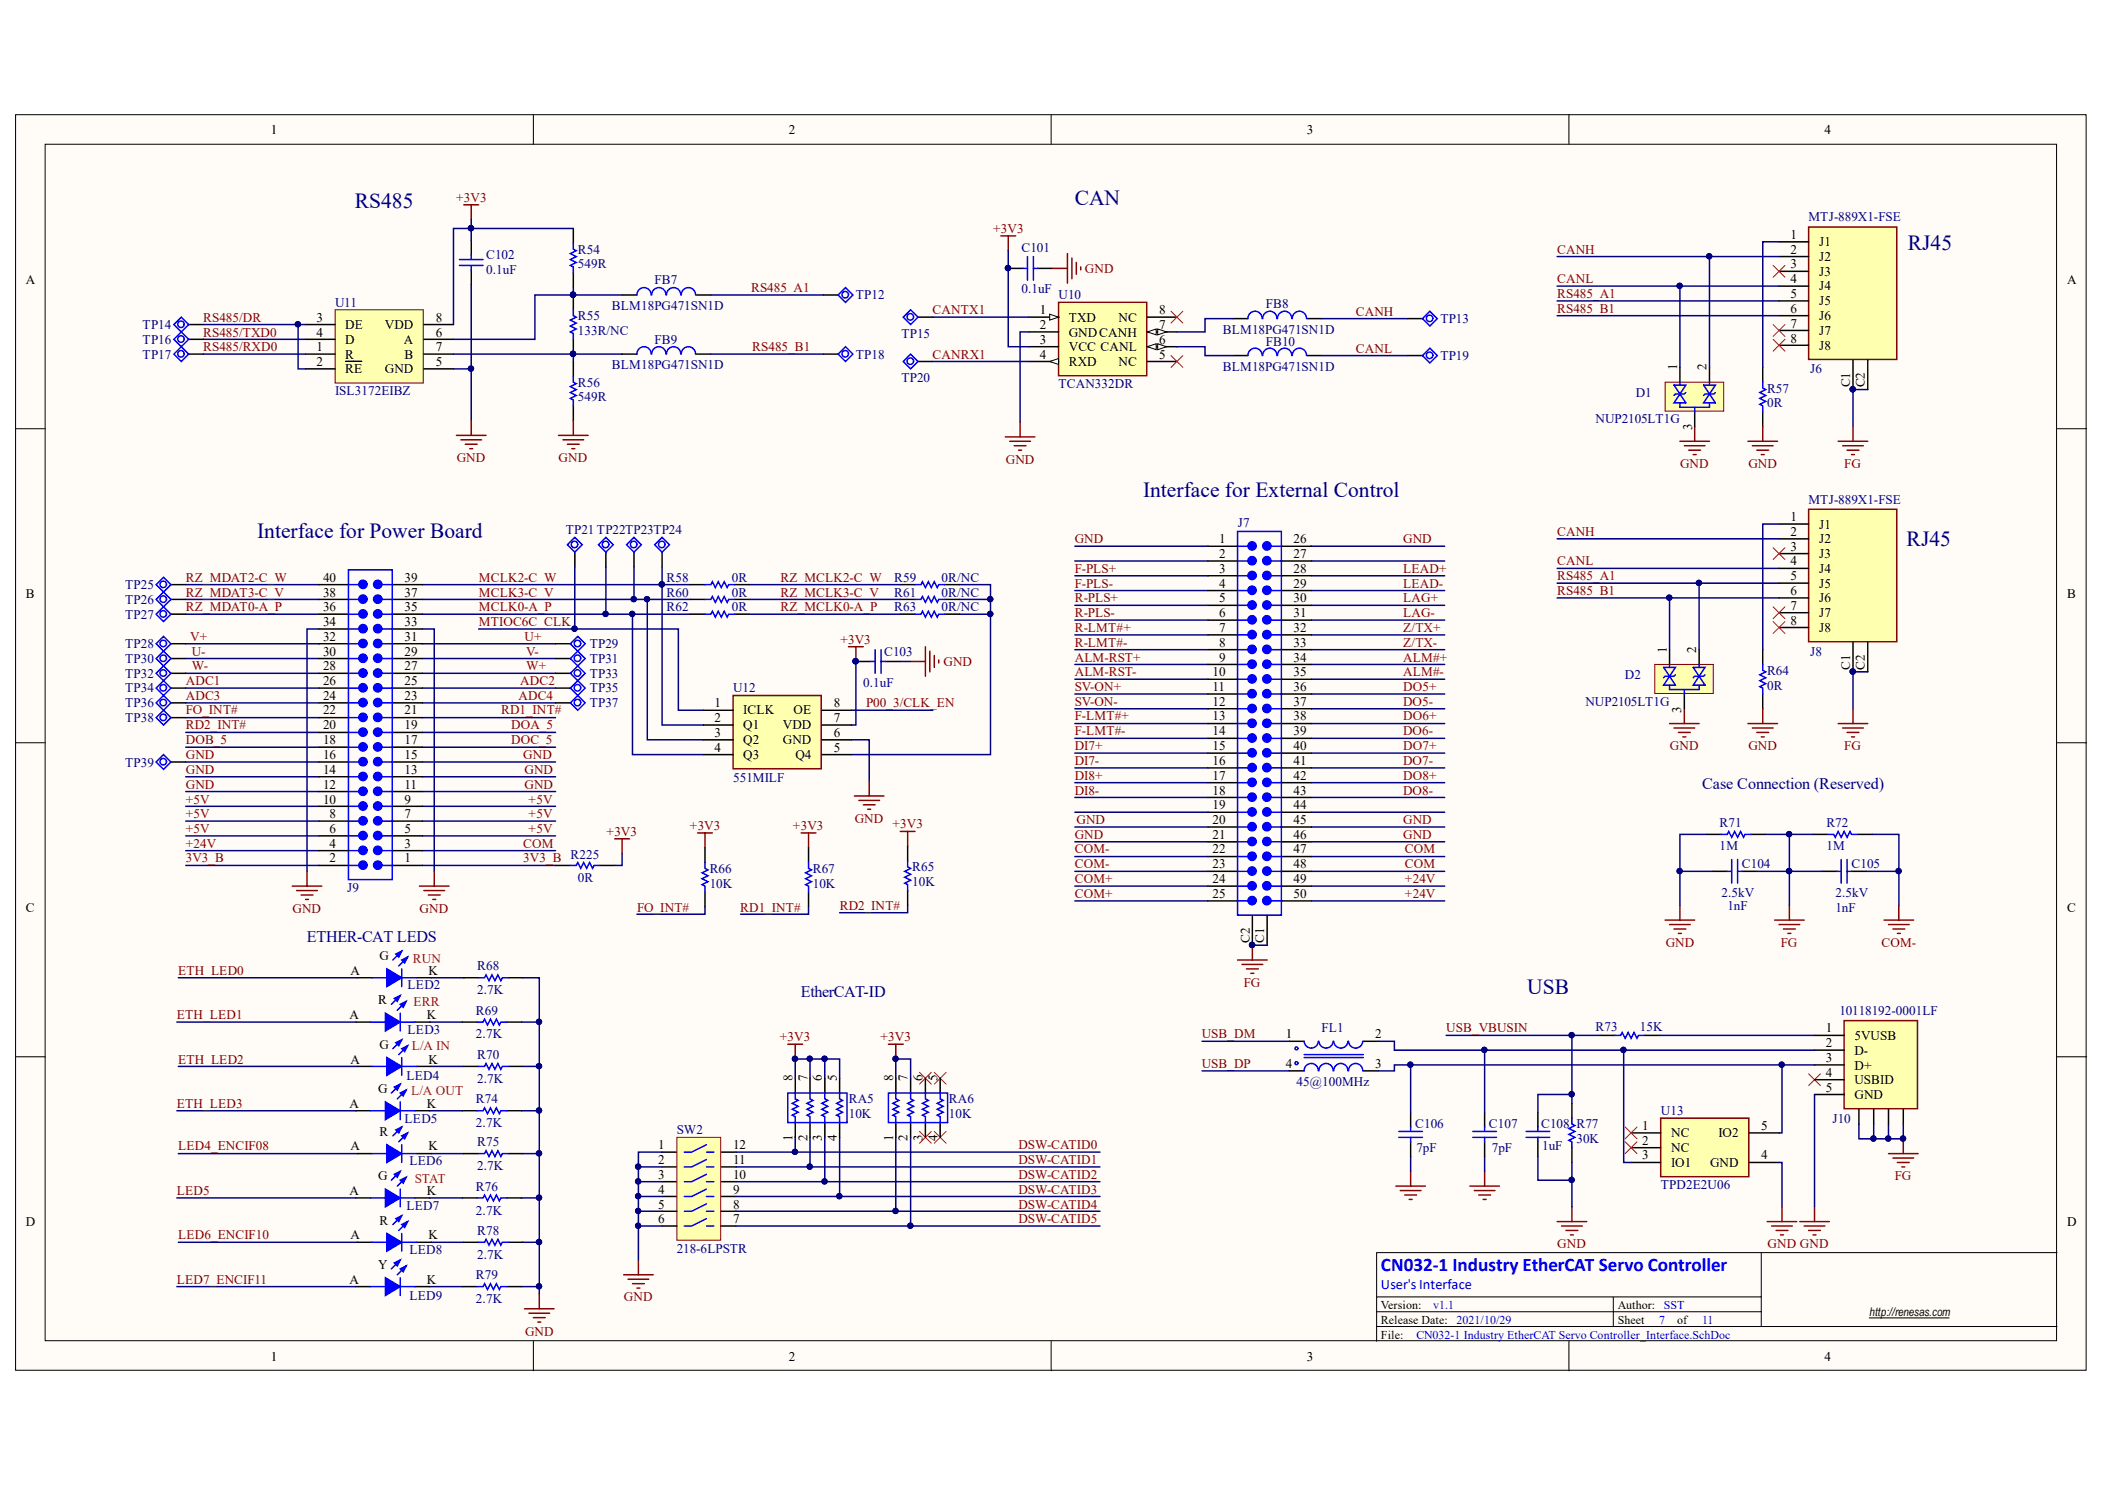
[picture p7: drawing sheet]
<svg xmlns="http://www.w3.org/2000/svg" width="297mm" height="210mm" viewBox="0 0 297 210" stroke-linecap="round" stroke-linejoin="round" font-family="sans-serif">
<defs><g id="words">
<g font-size="3" fill="#000080">
<text x="50.1" y="29.3">RS485</text>
<text x="151.7" y="28.9">CAN</text>
<text x="269.2" y="35.3">RJ45</text>
<text x="161.3" y="70.1">Interface for External Control</text>
<text x="36.3" y="75.9">Interface for Power Board</text>
<text x="269.1" y="77">RJ45</text>
<text x="215.5" y="140.2">USB</text>
</g>
<text font-size="2.7" fill="#00f" x="194.9" y="179.3">CN032-1 Industry EtherCAT Servo Controller</text>
<g font-size="2.3" fill="#000080">
<text x="240.2" y="111.3">Case Connection (Reserved)</text>
<text x="43.3" y="132.9">ETHER-CAT LEDS</text>
<text x="113" y="140.6">EtherCAT-ID</text>
</g>
<text font-size="2" fill="#00f" x="194.9" y="181.8">User's Interface</text>
<g font-size="1.9">
<text x="38.2" y="18.9">1</text>
<text x="111.3" y="18.9">2</text>
<text x="184.4" y="18.9">3</text>
<text x="257.5" y="18.9">4</text>
<text x="252.6" y="33.7">1</text>
<text x="252.6" y="35.8">2</text>
<text x="256.7" y="34.7">J1</text>
<text x="3.6" y="40">A</text>
<text x="252.6" y="40">4</text>
<text x="252.6" y="37.8">3</text>
<text x="256.7" y="41">J4</text>
<text x="256.7" y="36.8">J2</text>
<text x="256.7" y="38.9">J3</text>
<text x="291.7" y="40">A</text>
<text x="44.7" y="45.4">3</text>
<text x="44.7" y="47.5">4</text>
<text x="48.7" y="46.4">DE</text>
<text x="54.3" y="46.4">VDD</text>
<text x="61.5" y="45.4">8</text>
<text x="61.5" y="47.5">6</text>
<text x="146.7" y="44.4">1</text>
<text x="146.7" y="46.4">2</text>
<text x="150.8" y="45.4">TXD</text>
<text x="150.8" y="47.5">GNDCANH</text>
<text x="157.8" y="45.4">NC</text>
<text x="163.6" y="46.4">7</text>
<text x="163.6" y="44.4">8</text>
<text x="252.6" y="44.1">6</text>
<text x="252.6" y="42.1">5</text>
<text x="252.6" y="46.2">7</text>
<text x="256.7" y="45.2">J6</text>
<text x="256.7" y="43.1">J5</text>
<text x="256.7" y="47.2">J7</text>
<text x="44.7" y="49.5">1</text>
<text x="44.7" y="51.6">2</text>
<text x="48.7" y="50.6">R</text>
<text x="48.7" y="52.6">RE</text>
<text x="48.7" y="48.5">D</text>
<text x="54.3" y="52.6">GND</text>
<text x="57" y="48.5">A</text>
<text x="57.1" y="50.6">B</text>
<text x="61.5" y="51.6">5</text>
<text x="61.5" y="49.5">7</text>
<text x="146.7" y="48.5">3</text>
<text x="146.7" y="50.6">4</text>
<text x="150.8" y="49.5">VCC CANL</text>
<text x="150.8" y="51.6">RXD</text>
<text x="157.8" y="51.6">NC</text>
<text x="163.6" y="50.6">5</text>
<text x="163.6" y="48.5">6</text>
<text x="236.7" y="52.2" transform="rotate(-90 236.7 52.2)">1</text>
<text x="240.8" y="52.2" transform="rotate(-90 240.8 52.2)">2</text>
<text x="252.6" y="48.3">8</text>
<text x="256.7" y="49.3">J8</text>
<text x="261.1" y="54.7" transform="rotate(-90 261.1 54.7)">C1</text>
<text x="263.1" y="54.7" transform="rotate(-90 263.1 54.7)">C2</text>
<text x="238.8" y="60.7" transform="rotate(-90 238.8 60.7)">3</text>
<text x="172" y="76.6">1</text>
<text x="182.5" y="76.6">26</text>
<text x="252.6" y="73.5">1</text>
<text x="252.6" y="75.6">2</text>
<text x="252.6" y="77.7">3</text>
<text x="256.7" y="74.6">J1</text>
<text x="256.7" y="76.6">J2</text>
<text x="45.6" y="82">40</text>
<text x="57.1" y="82">39</text>
<text x="172" y="78.7">2</text>
<text x="172" y="80.8">3</text>
<text x="172" y="82.9">4</text>
<text x="182.5" y="78.7">27</text>
<text x="182.5" y="80.8">28</text>
<text x="182.5" y="82.9">29</text>
<text x="252.6" y="79.8">4</text>
<text x="252.6" y="84">6</text>
<text x="252.6" y="81.9">5</text>
<text x="256.7" y="80.8">J4</text>
<text x="256.7" y="78.7">J3</text>
<text x="256.7" y="82.9">J5</text>
<text x="3.6" y="84.3">B</text>
<text x="45.6" y="88.3">34</text>
<text x="45.6" y="86.3">36</text>
<text x="45.6" y="84.1">38</text>
<text x="57.1" y="88.3">33</text>
<text x="57.1" y="86.3">35</text>
<text x="57.1" y="84.1">37</text>
<text x="172" y="85">5</text>
<text x="172" y="87.1">6</text>
<text x="172" y="89.1">7</text>
<text x="182.5" y="85">30</text>
<text x="182.5" y="87.1">31</text>
<text x="182.5" y="89.1">32</text>
<text x="252.6" y="86">7</text>
<text x="252.6" y="88.1">8</text>
<text x="256.7" y="85">J6</text>
<text x="256.7" y="87.1">J7</text>
<text x="256.7" y="89.1">J8</text>
<text x="291.7" y="84.3">B</text>
<text x="45.6" y="94.5">28</text>
<text x="45.6" y="92.5">30</text>
<text x="45.6" y="90.4">32</text>
<text x="57.1" y="94.5">27</text>
<text x="57.1" y="92.5">29</text>
<text x="57.1" y="90.4">31</text>
<text x="171.1" y="95.4">10</text>
<text x="172" y="91.2">8</text>
<text x="172" y="93.4">9</text>
<text x="182.5" y="91.2">33</text>
<text x="182.5" y="93.4">34</text>
<text x="182.5" y="95.4">35</text>
<text x="235.2" y="92.1" transform="rotate(-90 235.2 92.1)">1</text>
<text x="239.4" y="92.1" transform="rotate(-90 239.4 92.1)">2</text>
<text x="261.1" y="94.5" transform="rotate(-90 261.1 94.5)">C1</text>
<text x="263.1" y="94.5" transform="rotate(-90 263.1 94.5)">C2</text>
<text x="45.6" y="100.8">22</text>
<text x="45.6" y="98.8">24</text>
<text x="45.6" y="96.6">26</text>
<text x="57.1" y="100.8">21</text>
<text x="57.1" y="98.8">23</text>
<text x="57.1" y="96.6">25</text>
<text x="100.8" y="99.8">1</text>
<text x="100.8" y="101.9">2</text>
<text x="104.9" y="100.8">ICLK</text>
<text x="112" y="100.8">OE</text>
<text x="117.7" y="101.9">7</text>
<text x="117.7" y="99.8">8</text>
<text x="171.1" y="97.5">11</text>
<text x="171.1" y="99.6">12</text>
<text x="171.1" y="101.6">13</text>
<text x="182.5" y="97.5">36</text>
<text x="182.5" y="99.6">37</text>
<text x="182.5" y="101.6">38</text>
<text x="237.2" y="100.5" transform="rotate(-90 237.2 100.5)">3</text>
<text x="45.6" y="107.1">16</text>
<text x="45.6" y="105">18</text>
<text x="45.6" y="102.9">20</text>
<text x="57.1" y="107.1">15</text>
<text x="57.1" y="105">17</text>
<text x="57.1" y="102.9">19</text>
<text x="100.8" y="103.9">3</text>
<text x="100.8" y="106">4</text>
<text x="104.9" y="102.9">Q1</text>
<text x="104.9" y="105">Q2</text>
<text x="104.9" y="107.1">Q3</text>
<text x="110.5" y="105">GND</text>
<text x="110.5" y="102.9">VDD</text>
<text x="112.2" y="107.1">Q4</text>
<text x="117.7" y="106">5</text>
<text x="117.7" y="103.9">6</text>
<text x="171.1" y="103.7">14</text>
<text x="171.1" y="105.9">15</text>
<text x="171.1" y="107.9">16</text>
<text x="182.5" y="103.7">39</text>
<text x="182.5" y="105.9">40</text>
<text x="182.5" y="107.9">41</text>
<text x="45.6" y="113.4">10</text>
<text x="45.6" y="111.3">12</text>
<text x="45.6" y="109.2">14</text>
<text x="57.1" y="113.4">9</text>
<text x="57.1" y="111.3">11</text>
<text x="57.1" y="109.2">13</text>
<text x="171.1" y="110">17</text>
<text x="171.1" y="112.1">18</text>
<text x="182.5" y="110">42</text>
<text x="182.5" y="112.1">43</text>
<text x="46.5" y="119.6">4</text>
<text x="46.5" y="117.5">6</text>
<text x="46.5" y="115.4">8</text>
<text x="57.1" y="119.6">3</text>
<text x="57.1" y="117.5">5</text>
<text x="57.1" y="115.4">7</text>
<text x="171.1" y="114.1">19</text>
<text x="171.1" y="116.2">20</text>
<text x="171.1" y="118.4">21</text>
<text x="182.5" y="114.1">44</text>
<text x="182.5" y="116.2">45</text>
<text x="182.5" y="118.4">46</text>
<text x="46.5" y="121.7">2</text>
<text x="57.1" y="121.7">1</text>
<text x="171.1" y="120.4">22</text>
<text x="171.1" y="122.5">23</text>
<text x="171.1" y="124.6">24</text>
<text x="182.5" y="120.4">47</text>
<text x="182.5" y="122.5">48</text>
<text x="182.5" y="124.6">49</text>
<text x="3.6" y="128.6">C</text>
<text x="171.1" y="126.6">25</text>
<text x="182.5" y="126.6">50</text>
<text x="291.7" y="128.6">C</text>
<text x="49.5" y="137.5">A</text>
<text x="53.5" y="135.4">G</text>
<text x="60.5" y="137.5">K</text>
<text x="176.4" y="133.1" transform="rotate(-90 176.4 133.1)">C2</text>
<text x="178.4" y="133.1" transform="rotate(-90 178.4 133.1)">C1</text>
<text x="49.3" y="143.8">A</text>
<text x="53.4" y="141.7">R</text>
<text x="60.2" y="143.8">K</text>
<text x="53.5" y="147.9">G</text>
<text x="181.4" y="146.5">1</text>
<text x="194" y="146.5">2</text>
<text x="257.6" y="145.6">1</text>
<text x="257.6" y="147.8">2</text>
<text x="257.6" y="149.8">3</text>
<text x="261.7" y="146.7">5VUSB</text>
<text x="261.7" y="148.8">D-</text>
<text x="49.5" y="150">A</text>
<text x="53.4" y="154.2">G</text>
<text x="60.5" y="150">K</text>
<text x="111.8" y="152.5" transform="rotate(-90 111.8 152.5)">8</text>
<text x="113.9" y="152.5" transform="rotate(-90 113.9 152.5)">7</text>
<text x="116" y="152.5" transform="rotate(-90 116 152.5)">6</text>
<text x="118.1" y="152.5" transform="rotate(-90 118.1 152.5)">5</text>
<text x="126" y="152.5" transform="rotate(-90 126 152.5)">8</text>
<text x="128.1" y="152.5" transform="rotate(-90 128.1 152.5)">7</text>
<text x="130.2" y="152.5" transform="rotate(-90 130.2 152.5)">6</text>
<text x="132.3" y="152.5" transform="rotate(-90 132.3 152.5)">5</text>
<text x="181.4" y="150.6">4</text>
<text x="194" y="150.6">3</text>
<text x="257.6" y="151.9">4</text>
<text x="257.6" y="154">5</text>
<text x="261.7" y="150.9">D+</text>
<text x="261.7" y="152.9">USBID</text>
<text x="261.7" y="155">GND</text>
<text x="49.3" y="156.3">A</text>
<text x="53.5" y="160.3">R</text>
<text x="60.2" y="156.3">K</text>
<text x="111.8" y="160.9" transform="rotate(-90 111.8 160.9)">1</text>
<text x="113.9" y="160.9" transform="rotate(-90 113.9 160.9)">2</text>
<text x="116" y="160.9" transform="rotate(-90 116 160.9)">3</text>
<text x="118.1" y="160.9" transform="rotate(-90 118.1 160.9)">4</text>
<text x="126" y="160.9" transform="rotate(-90 126 160.9)">1</text>
<text x="128.1" y="160.9" transform="rotate(-90 128.1 160.9)">2</text>
<text x="130.2" y="160.9" transform="rotate(-90 130.2 160.9)">3</text>
<text x="132.3" y="160.9" transform="rotate(-90 132.3 160.9)">4</text>
<text x="231.8" y="159.4">1</text>
<text x="231.8" y="161.5">2</text>
<text x="235.8" y="160.4">NC</text>
<text x="242.5" y="160.4">IO2</text>
<text x="248.5" y="159.4">5</text>
<text x="49.5" y="162.3">A</text>
<text x="53.4" y="166.5">G</text>
<text x="60.5" y="162.3">K</text>
<text x="92.9" y="162.1">1</text>
<text x="92.9" y="164.2">2</text>
<text x="92.9" y="166.3">3</text>
<text x="103.4" y="162.1">12</text>
<text x="103.4" y="164.2">11</text>
<text x="103.4" y="166.3">10</text>
<text x="231.8" y="163.6">3</text>
<text x="235.8" y="162.5">NC</text>
<text x="235.8" y="164.7">IO1</text>
<text x="241.3" y="164.7">GND</text>
<text x="248.5" y="163.6">4</text>
<text x="3.6" y="172.9">D</text>
<text x="49.3" y="168.5">A</text>
<text x="53.5" y="172.8">R</text>
<text x="60.2" y="168.5">K</text>
<text x="92.9" y="168.4">4</text>
<text x="92.9" y="170.5">5</text>
<text x="92.9" y="172.5">6</text>
<text x="103.4" y="168.4">9</text>
<text x="103.4" y="170.5">8</text>
<text x="103.4" y="172.5">7</text>
<text x="291.7" y="172.9">D</text>
<text x="49.5" y="174.8">A</text>
<text x="53.4" y="179">Y</text>
<text x="60.5" y="174.8">K</text>
<text x="49.3" y="181.1">A</text>
<text x="60.2" y="181.1">K</text>
<text x="38.2" y="191.9">1</text>
<text x="111.3" y="191.9">2</text>
<text x="184.4" y="191.9">3</text>
<text x="257.5" y="191.9">4</text>
</g>
<g font-size="1.9" fill="#800000">
<text x="64.4" y="28.5">+3V3</text>
<text x="140.2" y="32.9">+3V3</text>
<text x="219.7" y="35.8">CANH</text>
<text x="106" y="41.2">RS485_A1</text>
<text x="153.1" y="38.5">GND</text>
<text x="219.7" y="40">CANL</text>
<text x="28.7" y="47.5">RS485/TXD0</text>
<text x="28.7" y="45.4">RS485/DR</text>
<text x="131.6" y="44.4">CANTX1</text>
<text x="191.3" y="44.5">CANH</text>
<text x="219.7" y="42.1">RS485_A1</text>
<text x="219.7" y="44.1">RS485_B1</text>
<text x="28.7" y="49.5">RS485/RXD0</text>
<text x="106.1" y="49.5">RS485_B1</text>
<text x="131.6" y="50.6">CANRX1</text>
<text x="191.3" y="49.8">CANL</text>
<text x="64.5" y="65.2">GND</text>
<text x="78.8" y="65.2">GND</text>
<text x="141.9" y="65.4">GND</text>
<text x="237.1" y="66">GND</text>
<text x="246.7" y="66">GND</text>
<text x="260.3" y="66">FG</text>
<text x="151.7" y="76.6">GND</text>
<text x="198" y="76.6">GND</text>
<text x="219.7" y="75.6">CANH</text>
<text x="26.2" y="82">RZ_MDAT2-C_W</text>
<text x="67.6" y="82">MCLK2-C_W</text>
<text x="110.1" y="82">RZ_MCLK2-C_W</text>
<text x="151.7" y="80.8">F-PLS+</text>
<text x="151.7" y="82.9">F-PLS-</text>
<text x="198" y="80.8">LEAD+</text>
<text x="198" y="82.9">LEAD-</text>
<text x="219.7" y="81.9">RS485_A1</text>
<text x="219.7" y="84">RS485_B1</text>
<text x="219.7" y="79.8">CANL</text>
<text x="26.2" y="84.1">RZ_MDAT3-C_V</text>
<text x="26.2" y="86.3">RZ_MDAT0-A_P</text>
<text x="67.6" y="84.1">MCLK3-C_V</text>
<text x="67.6" y="86.3">MCLK0-A_P</text>
<text x="67.6" y="88.3">MTIOC6C_CLK</text>
<text x="110.1" y="84.1">RZ_MCLK3-C_V</text>
<text x="110.1" y="86.3">RZ_MCLK0-A_P</text>
<text x="151.7" y="85">R-PLS+</text>
<text x="151.7" y="87.1">R-PLS-</text>
<text x="151.7" y="89.1">R-LMT#+</text>
<text x="198" y="85">LAG+</text>
<text x="198" y="87.1">LAG-</text>
<text x="198" y="89.1">Z/TX+</text>
<text x="26.8" y="90.4">V+</text>
<text x="27.1" y="92.5">U-</text>
<text x="27.1" y="94.5">W-</text>
<text x="74" y="90.4">U+</text>
<text x="74.3" y="92.5">V-</text>
<text x="74.3" y="94.5">W+</text>
<text x="118.6" y="90.8">+3V3</text>
<text x="133.1" y="93.9">GND</text>
<text x="151.7" y="91.2">R-LMT#-</text>
<text x="151.7" y="93.4">ALM-RST+</text>
<text x="151.7" y="95.4">ALM-RST-</text>
<text x="198" y="91.2">Z/TX-</text>
<text x="198" y="93.4">ALM#+</text>
<text x="198" y="95.4">ALM#-</text>
<text x="26.2" y="100.8">FO_INT#</text>
<text x="26.2" y="96.6">ADC1</text>
<text x="26.2" y="98.8">ADC3</text>
<text x="70.7" y="100.8">RD1_INT#</text>
<text x="73.2" y="98.8">ADC4</text>
<text x="73.4" y="96.6">ADC2</text>
<text x="122.2" y="99.8">P00_3/CLK_EN</text>
<text x="151.7" y="101.6">F-LMT#+</text>
<text x="151.7" y="97.5">SV-ON+</text>
<text x="151.7" y="99.6">SV-ON-</text>
<text x="198" y="97.5">DO5+</text>
<text x="198" y="99.6">DO5-</text>
<text x="198" y="101.6">DO6+</text>
<text x="26.2" y="102.9">RD2_INT#</text>
<text x="26.2" y="107.1">GND</text>
<text x="26.2" y="105">DOB_5</text>
<text x="72.1" y="105">DOC_5</text>
<text x="72.1" y="102.9">DOA_5</text>
<text x="73.8" y="107.1">GND</text>
<text x="151.7" y="107.9">DI7-</text>
<text x="151.7" y="105.9">DI7+</text>
<text x="151.7" y="103.7">F-LMT#-</text>
<text x="198" y="103.7">DO6-</text>
<text x="198" y="105.9">DO7+</text>
<text x="198" y="107.9">DO7-</text>
<text x="235.6" y="105.9">GND</text>
<text x="246.7" y="105.9">GND</text>
<text x="260.3" y="105.9">FG</text>
<text x="26.2" y="111.3">GND</text>
<text x="26.2" y="109.2">GND</text>
<text x="26.2" y="113.4">+5V</text>
<text x="74" y="109.2">GND</text>
<text x="74" y="111.3">GND</text>
<text x="74.6" y="113.4">+5V</text>
<text x="151.7" y="112.1">DI8-</text>
<text x="151.7" y="110">DI8+</text>
<text x="198" y="110">DO8+</text>
<text x="198" y="112.1">DO8-</text>
<text x="26.2" y="119.6">+24V</text>
<text x="26.2" y="115.4">+5V</text>
<text x="26.2" y="117.5">+5V</text>
<text x="73.8" y="119.6">COM</text>
<text x="74.6" y="115.4">+5V</text>
<text x="74.6" y="117.5">+5V</text>
<text x="85.6" y="117.9">+3V3</text>
<text x="97.4" y="117.1">+3V3</text>
<text x="111.9" y="117.1">+3V3</text>
<text x="120.6" y="116.1">GND</text>
<text x="125.9" y="116.8">+3V3</text>
<text x="151.7" y="118.4">GND</text>
<text x="151.9" y="116.2">GND</text>
<text x="198" y="116.2">GND</text>
<text x="198" y="118.4">GND</text>
<text x="26.2" y="121.7">3V3_B</text>
<text x="73.8" y="121.7">3V3_B R225</text>
<text x="151.7" y="124.6">COM+</text>
<text x="151.7" y="122.5">COM-</text>
<text x="151.7" y="120.4">COM-</text>
<text x="198.3" y="124.6">+24V</text>
<text x="198.3" y="120.4">COM</text>
<text x="198.3" y="122.5">COM</text>
<text x="41.3" y="128.8">GND</text>
<text x="59.2" y="128.8">GND</text>
<text x="89.9" y="128.6">FO_INT#</text>
<text x="104.5" y="128.6">RD1_INT#</text>
<text x="118.5" y="128.3">RD2_INT#</text>
<text x="151.7" y="126.6">COM+</text>
<text x="198.3" y="126.6">+24V</text>
<text x="25.1" y="137.5">ETH_LED0</text>
<text x="235" y="133.6">GND</text>
<text x="251.3" y="133.6">FG</text>
<text x="265.5" y="133.6">COM-</text>
<text x="25" y="143.8">ETH_LED1</text>
<text x="175.5" y="139.2">FG</text>
<text x="110" y="146.9">+3V3</text>
<text x="124.2" y="146.9">+3V3</text>
<text x="169.6" y="146.5">USB_DM</text>
<text x="204.1" y="145.6">USB_VBUSIN</text>
<text x="25.1" y="150">ETH_LED2</text>
<text x="169.6" y="150.6">USB_DP</text>
<text x="25" y="156.3">ETH_LED3</text>
<text x="25.1" y="162.3">LED4_ENCIF08</text>
<text x="143.7" y="162.1">DSW-CATID0</text>
<text x="143.7" y="164.2">DSW-CATID1</text>
<text x="143.7" y="166.3">DSW-CATID2</text>
<text x="267.4" y="166.5">FG</text>
<text x="25" y="168.5">LED5</text>
<text x="143.7" y="168.4">DSW-CATID3</text>
<text x="143.7" y="170.5">DSW-CATID4</text>
<text x="143.7" y="172.5">DSW-CATID5</text>
<text x="25.1" y="174.8">LED6_ENCIF10</text>
<text x="219.7" y="176.1">GND</text>
<text x="249.4" y="176.1">GND GND</text>
<text x="25" y="181.1">LED7_ENCIF11</text>
<text x="88" y="183.6">GND</text>
<text x="74.1" y="188.4">GND</text>
</g>
<g font-size="1.9" fill="#000080">
<text x="81.5" y="35.8">R54</text>
<text x="144.1" y="35.6">C101</text>
<text x="255.2" y="31.2">MTJ-889X1-FSE</text>
<text x="68.6" y="38.7">0.1uF</text>
<text x="68.6" y="36.6">C102</text>
<text x="81.5" y="37.8">549R</text>
<text x="92.4" y="40.1">FB7</text>
<text x="144.1" y="41.4">0.1uF</text>
<text x="20.1" y="46.4">TP14</text>
<text x="47.3" y="43.3">U11</text>
<text x="81.5" y="47.2">133R/NC</text>
<text x="81.5" y="45.2">R55</text>
<text x="86.4" y="43.7">BLM18PG471SN1D</text>
<text x="120.8" y="42.2">TP12</text>
<text x="127.2" y="47.6">TP15</text>
<text x="149.4" y="42.2">U10</text>
<text x="172.5" y="47.1">BLM18PG471SN1D</text>
<text x="178.6" y="43.5">FB8</text>
<text x="203.2" y="45.6">TP13</text>
<text x="20.1" y="48.5">TP16</text>
<text x="20.1" y="50.6">TP17</text>
<text x="86.4" y="52">BLM18PG471SN1D</text>
<text x="92.4" y="48.5">FB9</text>
<text x="120.8" y="50.6">TP18</text>
<text x="127.2" y="53.9">TP20</text>
<text x="172.5" y="52.3">BLM18PG471SN1D</text>
<text x="178.6" y="48.7">FB10</text>
<text x="203.2" y="50.8">TP19</text>
<text x="255.4" y="52.6">J6</text>
<text x="47.3" y="55.8">ISL3172EIBZ</text>
<text x="81.5" y="56.6">549R</text>
<text x="81.5" y="54.6">R56</text>
<text x="149.4" y="54.7">TCAN332DR</text>
<text x="225.2" y="59.7">NUP2105LT1G</text>
<text x="230.8" y="56">D1</text>
<text x="249.3" y="57.4">0R</text>
<text x="249.3" y="55.4">R57</text>
<text x="255.2" y="71.1">MTJ-889X1-FSE</text>
<text x="79.8" y="75.4">TP21 TP22TP23TP24</text>
<text x="174.7" y="74.3">J7</text>
<text x="17.7" y="83.1">TP25</text>
<text x="94.1" y="82">R58</text>
<text x="103.3" y="82">0R</text>
<text x="126.2" y="82">R59</text>
<text x="132.9" y="82">0R/NC</text>
<text x="17.7" y="85.2">TP26</text>
<text x="17.7" y="87.3">TP27</text>
<text x="94.1" y="84.1">R60</text>
<text x="94.1" y="86.3">R62</text>
<text x="103.3" y="84.1">0R</text>
<text x="103.3" y="86.3">0R</text>
<text x="126.2" y="86.3">R63</text>
<text x="126.2" y="84.1">R61</text>
<text x="132.9" y="86.3">0R/NC</text>
<text x="132.9" y="84.1">0R/NC</text>
<text x="17.7" y="91.4">TP28</text>
<text x="17.7" y="93.5">TP30</text>
<text x="17.7" y="95.6">TP32</text>
<text x="83.2" y="91.4">TP29</text>
<text x="83.2" y="93.5">TP31</text>
<text x="83.2" y="95.6">TP33</text>
<text x="124.8" y="92.5">C103</text>
<text x="229.3" y="95.8">D2</text>
<text x="249.3" y="95.2">R64</text>
<text x="255.4" y="92.5">J8</text>
<text x="17.7" y="97.7">TP34</text>
<text x="17.7" y="99.8">TP36</text>
<text x="17.7" y="101.9">TP38</text>
<text x="83.2" y="97.7">TP35</text>
<text x="83.2" y="99.8">TP37</text>
<text x="103.4" y="97.7">U12</text>
<text x="121.8" y="96.9">0.1uF</text>
<text x="223.7" y="99.6">NUP2105LT1G</text>
<text x="249.3" y="97.3">0R</text>
<text x="17.7" y="108.1">TP39</text>
<text x="103.4" y="110.2">551MILF</text>
<text x="242.7" y="120">1M</text>
<text x="242.7" y="116.7">R71</text>
<text x="257.7" y="120">1M</text>
<text x="257.7" y="116.7">R72</text>
<text x="49" y="125.9">J9</text>
<text x="81.5" y="124.4">0R</text>
<text x="100.1" y="125.2">10K</text>
<text x="100.1" y="123.2">R66</text>
<text x="114.7" y="125.2">10K</text>
<text x="114.7" y="123.2">R67</text>
<text x="128.7" y="125">10K</text>
<text x="128.7" y="122.9">R65</text>
<text x="245.8" y="122.5">C104</text>
<text x="261.3" y="122.5">C105</text>
<text x="242.9" y="126.5">2.5kV</text>
<text x="243.8" y="128.3">1nF</text>
<text x="259" y="126.5">2.5kV</text>
<text x="259" y="128.6">1nF</text>
<text x="67.3" y="136.9">R68</text>
<text x="57.5" y="139.6">LED2</text>
<text x="67.2" y="143.1">R69</text>
<text x="67.3" y="140.2">2.7K</text>
<text x="259.6" y="143.1">10118192-0001LF</text>
<text x="57.5" y="145.8">LED3</text>
<text x="67.2" y="146.5">2.7K</text>
<text x="67.3" y="149.4">R70</text>
<text x="186.5" y="145.6">FL1</text>
<text x="225.2" y="145.5">R73</text>
<text x="231.4" y="145.5">15K</text>
<text x="57.3" y="152.3">LED4</text>
<text x="67.2" y="155.6">R74</text>
<text x="67.3" y="152.7">2.7K</text>
<text x="119.8" y="155.6">RA5</text>
<text x="133.9" y="155.6">RA6</text>
<text x="182.9" y="153.2">45@100MHz</text>
<text x="57.1" y="158.4">LED5</text>
<text x="67.2" y="159">2.7K</text>
<text x="67.3" y="161.7">R75</text>
<text x="95.5" y="160">SW2</text>
<text x="119.8" y="157.7">10K</text>
<text x="133.9" y="157.7">10K</text>
<text x="199.7" y="159.2">C106</text>
<text x="210.1" y="159.2">C107</text>
<text x="217.5" y="159.2">C108 R77</text>
<text x="222.4" y="161.3">30K</text>
<text x="234.4" y="157.3">U13</text>
<text x="258.6" y="158.4">J10</text>
<text x="57.8" y="164.4">LED6</text>
<text x="67.2" y="167.9">R76</text>
<text x="67.3" y="165.1">2.7K</text>
<text x="199.9" y="162.5">7pF</text>
<text x="210.5" y="162.5">7pF</text>
<text x="217.6" y="162.3">1uF</text>
<text x="234.4" y="167.8">TPD2E2U06</text>
<text x="57.3" y="170.7">LED7</text>
<text x="67.2" y="171.3">2.7K</text>
<text x="57.8" y="176.9">LED8</text>
<text x="67.3" y="177.6">2.7K</text>
<text x="67.3" y="174.2">R78</text>
<text x="95.5" y="176.7">218-6LPSTR</text>
<text x="57.8" y="183.4">LED9</text>
<text x="67.2" y="183.8">2.7K</text>
<text x="67.2" y="180.5">R79</text>
</g>
<g font-size="1.9" fill="#f00">
<text x="58.3" y="135.8">RUN</text>
<text x="58.4" y="141.9">ERR</text>
<text x="58.1" y="148.2">L/A IN</text>
<text x="58" y="154.4">L/A OUT</text>
<text x="58.5" y="166.9">STAT</text>
</g>
<g font-size="1.7">
<text x="194.9" y="184.7">Version:</text>
<text x="228.3" y="184.7">Author:</text>
<text x="263.8" y="185.7">http://renesas.com</text>
<text x="194.9" y="188.8">File:</text>
<text x="194.9" y="186.8">Release Date:</text>
<text x="228.3" y="186.8">Sheet</text>
<text x="236.7" y="186.8">of</text>
</g>
<g font-size="1.7" fill="#00f">
<text x="202.2" y="184.7">v1.1</text>
<text x="234.8" y="184.7">SST</text>
<text x="199.9" y="188.8">CN032-1 Industry EtherCAT Servo Controller_Interface.SchDoc</text>
<text x="205.5" y="186.8">2021/10/29</text>
<text x="234.1" y="186.8">7</text>
<text x="240.2" y="186.8">11</text>
</g>
</g></defs>
<g fill="#fffcf8" stroke="#000" stroke-width=".14">
<path d="M2.2 16.2h292.2v177.1h-292.2z"/>
<path d="M6.4 20.3h283.8v168.8h-283.8z"/>
</g>
<g fill="none" stroke="#000" stroke-width=".14">
<path d="M75.3 16.2v4.1M148.3 16.2v4.1M221.4 16.2v4.1M2.2 60.5h4.2M290.3 60.5h4.2M2.2 104.8h4.2M290.3 104.8h4.2M2.2 149.1h4.2M290.3 149.1h4.2M248.5 176.7v6.3h-54.2M290.3 176.7h-96v10.4M75.3 189.2v4.2"/>
<path d="M148.3 189.2v4.2M194.3 187.1v2.1M221.4 189.2v4.2M227.7 183v4.1M248.5 183v2h-54.2M248.5 185v2.1h-54.2M248.5 187.1h41.8M263.8 185.9h11.2"/>
</g>
<path d="M47.3 43.7h12.4v10.3h-12.4z" fill="#ffffb0" stroke="#800000" stroke-width=".14"/>
<g fill="none" stroke="#000" stroke-width=".21">
<path d="M66.5 33.9v2.1M66.5 38.1v2.1M80.9 32.2v2.1M80.9 38.5v2.1M43.1 45.8h4.2M43.1 50h4.2M43.1 52h4.2M43.1 47.9h4.2M48.8 51h2.2M59.8 45.8h4.2M59.8 50h4.2M59.8 52h4.2"/>
<path d="M59.8 47.9h4.2M80.9 41.6v2.1M80.9 47.9v2.1M80.9 51v2.1M80.9 57.2v2.1"/>
</g>
<path d="M64.8 37.4h3.4M64.8 36.6h3.4M66.5 36v.6M66.5 37.4v.7M80.9 34.3v.8l.4 .3-.8 .4 .8 .4-.8 .4 .8 .4-.8 .4 .4 .3v.8M80.9 43.7v.8l.4 .2-.8 .5 .8 .4-.8 .4 .8 .4-.8 .4 .4 .2v.9M80.9 53.1v.8l.4 .2-.8 .4 .8 .5-.8 .4 .8 .4-.8 .4 .4 .2v.8" fill="none" stroke="#00f" stroke-width=".21"/>
<path d="M66.5 31v2.9M80.9 32.2h-16.9v13.6M28.7 47.9h14.4M28.7 50h14.4M64 52h2.5M66.5 40.2v19.1M80.9 40.6v1M80.9 50v1" fill="none" stroke="#000080" stroke-width=".21"/>
<g fill="#000080" stroke="#000080" stroke-width=".14">
<circle cx="66.5" cy="52" r=".38"/>
<circle cx="80.9" cy="41.6" r=".38"/>
<circle cx="80.9" cy="49.9" r=".38"/>
<circle cx="66.5" cy="32.2" r=".38"/>
</g>
<path d="M65.5 28.9h2M66.5 28.9v2.1M66.5 59.3v2.1M80.9 59.3v2.1M64.4 61.4h4.2M65 62h3M65.7 62.7h1.6M66.3 63.3h.4M78.8 61.4h4.2M79.4 62h3M80.1 62.7h1.6M80.7 63.3h.4" fill="none" stroke="#800000" stroke-width=".21"/>
<path d="M149.4 42.7h12.4v10.3h-12.4z" fill="#ffffb0" stroke="#800000" stroke-width=".21"/>
<path d="M145.2 44.7h4.2" fill="none" stroke="#000" stroke-width=".21"/>
<path d="M148.1 44.3l1.3 .4-1.3 .5z" fill="#fffcf8"/>
<path d="M148.1 44.3l1.3 .4-1.3 .5z" fill="none" stroke="#000" stroke-width=".14"/>
<path d="M145.2 46.8h4.2M145.2 48.9h4.2M145.2 51h4.2" fill="none" stroke="#000" stroke-width=".21"/>
<path d="M148.1 51l1.3-.4v.8z" fill="#fffcf8"/>
<path d="M148.1 51l1.3-.4v.8z" fill="none" stroke="#000" stroke-width=".14"/>
<path d="M161.9 51h4.2M161.9 48.9h4.2" fill="none" stroke="#000" stroke-width=".21"/>
<path d="M161.9 48.9l1.3-.4v.8z" fill="#fffcf8"/>
<path d="M161.9 48.9l1.3-.4v.8z" fill="none" stroke="#000" stroke-width=".14"/>
<path d="M163.4 48.5l1.2 .4-1.2 .4z" fill="#fffcf8"/>
<path d="M163.4 48.5l1.2 .4-1.2 .4z" fill="none" stroke="#000" stroke-width=".14"/>
<path d="M161.9 46.8h4.2" fill="none" stroke="#000" stroke-width=".21"/>
<path d="M161.9 46.8l1.3-.4v.8z" fill="#fffcf8"/>
<path d="M161.9 46.8l1.3-.4v.8z" fill="none" stroke="#000" stroke-width=".14"/>
<path d="M163.4 46.4l1.2 .4-1.2 .4z" fill="#fffcf8"/>
<path d="M163.4 46.4l1.2 .4-1.2 .4z" fill="none" stroke="#000" stroke-width=".14"/>
<path d="M142.3 37.9h2.1M146.5 37.9h2M161.9 44.7h4.2" fill="none" stroke="#000" stroke-width=".21"/>
<path d="M142.3 35.4v13.5h2.9M28.7 45.8h13.4M43.1 45.8h-1v6.2h1M131.6 51h13.6M131.6 44.7h13.6M145.2 46.8h-1.3v12.7M219.7 42.4h31.3M219.7 44.5h31.3" fill="none" stroke="#000080" stroke-width=".21"/>
<path d="M141.2 33.3h2.1M142.3 33.3v2.1M148.5 37.9h2.1M150.6 35.8v4.1M151.3 36.4v2.9M151.9 37v1.7M152.5 37.7v.4M143.9 59.5v2.1M141.9 61.6h4.1M142.5 62.3h2.9M143.1 62.9h1.7M143.7 63.5h.5" fill="none" stroke="#800000" stroke-width=".21"/>
<path d="M165.2 43.9l1.7 1.7M165.2 50.2l1.7 1.6M166.9 43.9l-1.7 1.7M166.9 50.2l-1.7 1.6" fill="none" stroke="#f00" stroke-width=".14"/>
<g fill="#000080" stroke="#000080" stroke-width=".14">
<circle cx="142.2" cy="37.8" r=".38"/>
<circle cx="42" cy="45.7" r=".38"/>
</g>
<path d="M144.4 37.9h.6M145 36.2v3.3M145.8 36.2v3.3M145.8 37.9h.7" fill="none" stroke="#00f" stroke-width=".21"/>
<path d="M255.2 32h12.5v18.7h-12.5z" fill="#ffffb0" stroke="#800000" stroke-width=".21"/>
<path d="M251 34.1h4.2M251 36.2h4.2M251 38.3h4.2M248.7 51.8v2.1M248.7 58.1v2.1M251 40.4h4.2M251 44.5h4.2M251 42.4h4.2M251 46.6h4.2M251 48.7h4.2M261.5 50.8v4.2M263.6 50.8v4.2" fill="none" stroke="#000" stroke-width=".21"/>
<circle cx="261.4" cy="54.9" r=".38" fill="#000080" stroke="#000080" stroke-width=".14"/>
<path d="M248.7 53.9v.8l.5 .3-.9 .4 .9 .4-.9 .4 .9 .4-.9 .4 .4 .2v.9" fill="none" stroke="#00f" stroke-width=".21"/>
<path d="M251 34.1h-2.3v17.7" fill="none" stroke="#000080" stroke-width=".21"/>
<path d="M246.7 62.3h4.1M247.3 62.9h2.9M247.9 63.5h1.7M248.5 64.1h.5M248.7 60.2v2.1M237.7 100v2.1M235.6 102.1h4.2M236.2 102.7h2.9M236.8 103.3h1.7M237.5 103.9h.4" fill="none" stroke="#800000" stroke-width=".21"/>
<path d="M233.5 93.7h8.3v4.1h-8.3z" fill="#ffffb0" stroke="#800000" stroke-width=".14"/>
<path d="M235.6 91.6v2.1M237.7 97.9v2.1M239.8 91.6v2.1" fill="none" stroke="#000" stroke-width=".21"/>
<path d="M234.8 94.1h1.6l-.8 1.3zM235.6 95.4l.8 1.2h-1.6zM235.6 93.7v.4M235.6 96.6v.7h4.2v-.7M236.4 95.2l-.2 .2h-1.2l-.2 .2M237.7 97.3v.6M238.9 94.1h1.7l-.8 1.3zM239.8 95.4l.8 1.2h-1.7zM239.8 93.7v.4M240.6 95.2l-.2 .2h-1.3l-.2 .2" fill="none" stroke="#00f" stroke-width=".21"/>
<path d="M219.7 76h31.3M219.7 82.3h31.3M219.7 84.3h31.3M219.7 80.2h31.3" fill="none" stroke="#000080" stroke-width=".21"/>
<g fill="#000080" stroke="#000080" stroke-width=".14">
<circle cx="239.7" cy="82.2" r=".38"/>
<circle cx="235.6" cy="84.3" r=".38"/>
</g>
<path d="M255.2 71.8h12.5v18.7h-12.5z" fill="#ffffb0" stroke="#800000" stroke-width=".21"/>
<g fill="none" stroke="#000" stroke-width=".21">
<path d="M251 73.9h4.2M251 76h4.2M251 78.1h4.2M248.7 91.6v2.1M248.7 97.9v2.1M251 80.2h4.2M251 84.3h4.2M251 82.3h4.2M251 86.4h4.2M251 88.5h4.2M261.5 90.6v4.2M263.6 90.6v4.2"/>
<path d="M240.8 117.7h2.1M247.1 117.7h2.1M255.8 117.7h2.1M262.1 117.7h2.1M241.6 122.9h2.1M245.8 122.9h2.1M257.1 122.9h2.1M261.3 122.9h2.1"/>
</g>
<g fill="#000080" stroke="#000080" stroke-width=".14">
<circle cx="261.4" cy="94.7" r=".38"/>
<circle cx="261.4" cy="54.9" r=".38"/>
<circle cx="237" cy="122.9" r=".38"/>
<circle cx="252.5" cy="122.9" r=".38"/>
<circle cx="267.9" cy="122.9" r=".38"/>
<circle cx="252.5" cy="117.7" r=".38"/>
<circle cx="266.4" cy="160.6" r=".38"/>
<circle cx="264.4" cy="160.6" r=".38"/>
</g>
<path d="M248.7 93.7v.9l.5 .2-.9 .4 .9 .4-.9 .4 .9 .4-.9 .5 .4 .2v.8M242.9 117.7h.8l.2-.4 .5 .8 .4-.8 .4 .8 .4-.8 .4 .8 .2-.4h.9M257.9 117.7h.9l.2 .4 .4-.8 .4 .8 .4-.8 .4 .8 .5-.8 .2 .4h.8M243.7 122.9h.7M244.4 121.2v3.4M245.2 121.2v3.4M245.2 122.9h.6M259.2 122.9h.6M259.8 121.2v3.4M260.6 122.9h.7M260.6 121.2v3.4" fill="none" stroke="#00f" stroke-width=".21"/>
<g fill="none" stroke="#000080" stroke-width=".21">
<path d="M263.6 55h-2.1v5.2M151.7 77.1h18.8M151.7 79.1h18.8M185.1 77.1h18.8M185.1 79.1h18.8M251 73.9h-2.3v17.7M59.6 90.8h18.8M59.6 95h18.8M59.6 97.1h18.8M59.6 99.1h18.8M151.7 81.2h18.8M151.7 83.3h18.8"/>
<path d="M151.7 85.4h18.8M151.7 87.5h18.8M151.7 89.6h18.8M151.7 91.6h18.8M151.7 93.7h18.8M151.7 95.8h18.8M151.7 97.9h18.8M151.7 100h18.8M185.1 81.2h18.8M185.1 83.3h18.8M185.1 85.4h18.8M185.1 87.5h18.8"/>
<path d="M185.1 89.6h18.8M185.1 91.6h18.8M185.1 93.7h18.8M185.1 95.8h18.8M185.1 97.9h18.8M185.1 100h18.8M263.6 94.8h-2.1v5.2M26.2 107.5h18.8M26.2 109.6h18.8M26.2 111.7h18.8M26.2 113.7h18.8M59.6 101.2h18.8"/>
<path d="M59.6 103.3h18.8M59.6 107.5h18.8M59.6 109.6h18.8M59.6 111.7h18.8M59.6 113.7h18.8M59.6 115.8h18.8M59.6 117.9h18.8M151.7 102.1h18.8M151.7 104.2h18.8M185.1 102.1h18.8M185.1 104.2h18.8M240.8 117.7h-3.7v10"/>
<path d="M249.2 117.7h3.3v10M252.5 117.7h3.3M264.2 117.7h3.7v10M237.1 122.9h4.5M247.9 122.9h9.2M263.4 122.9h4.5M264.4 158.6v2M266.5 158.6v2"/>
</g>
<g fill="none" stroke="#800000" stroke-width=".21">
<path d="M259.4 62.3h4.2M260 62.9h2.9M260.6 63.5h1.7M261.3 64.1h.4M261.5 60.2v2.1M248.7 100v2.1M261.5 100v2.1M246.7 102.1h4.1M247.3 102.7h2.9M247.9 103.3h1.7M248.5 103.9h.5M259.4 102.1h4.2"/>
<path d="M260 102.7h2.9M260.6 103.3h1.7M261.3 103.9h.4M235 129.8h4.1M235.6 130.4h2.9M236.2 131h1.7M236.8 131.7h.5M237.1 127.7v2.1M250.4 129.8h4.2M251 130.4h3M251.7 131h1.6M252.3 131.7h.4"/>
<path d="M252.5 127.7v2.1M265.9 129.8h4.1M266.5 130.4h2.9M267.1 131h1.7M267.7 131.7h.5M267.9 127.7v2.1M254 172.3h4.1M254.6 172.9h2.9M255.2 173.6h1.7M255.8 174.2h.5M256 170.2v2.1"/>
</g>
<path d="M255.2 151.5l1.7 1.6M256.9 151.5l-1.7 1.6" fill="none" stroke="#f00" stroke-width=".14"/>
<path d="M260.2 144h10.4v12.4h-10.4z" fill="#ffffb0" stroke="#800000" stroke-width=".21"/>
<path d="M256 146.1h4.2M256 148.1h4.2M256 150.2h4.2M256 152.3h4.2M256 154.4h4.2M262.3 156.5v2.1M264.4 156.5v2.1M266.5 156.5v2.1M268.6 156.5v2.1" fill="none" stroke="#000" stroke-width=".21"/>
<path d="M234.3 157.7h12.5v8.3h-12.5z" fill="#ffffb0" stroke="#800000" stroke-width=".21"/>
<g fill="none" stroke="#000" stroke-width=".21">
<path d="M127 86.6h2.1M127 84.6h2.1M127 82.5h2.1M133.3 86.6h2.1M133.3 84.6h2.1M133.3 82.5h2.1M50.4 150.4h2.1M58.8 150.4h2.1M217 156.9v2.1M221.8 155.6v2.1M225.8 146.1h2.1M230.2 159.8h4.1"/>
<path d="M232 146.1h2.1M246.9 159.8h4.1M217 161.1v2M221.8 161.9v2.1M230.2 161.9h4.1M230.2 164h4.1M246.9 164h4.1"/>
</g>
<g fill="none" stroke="#000080" stroke-width=".21">
<path d="M26.2 82.5h18.8M26.2 84.6h18.8M26.2 86.6h18.8M26.2 90.8h18.8M26.2 105.4h18.8M26.2 103.3h18.8M26.2 115.8h18.8M26.2 117.9h18.8M59.6 105.4h18.8M204.1 146.1h21.7M221.8 154.4h-4.8v2.5M221.8 146.1v9.5"/>
<path d="M229.1 148.1v15.9h1.1M234.1 146.1h21.9M251.5 150.2v9.6h-.5M217 163.1v3.4h4.8v-2.5M221.8 166.5v3.7M251 164h.5v6.2"/>
</g>
<g fill="#000080" stroke="#000080" stroke-width=".14">
<circle cx="251.4" cy="150.2" r=".38"/>
<circle cx="229.1" cy="148.1" r=".38"/>
<circle cx="221.8" cy="154.4" r=".38"/>
<circle cx="221.8" cy="166.4" r=".38"/>
<circle cx="221.8" cy="146" r=".38"/>
</g>
<path d="M229.3 159l1.7 1.6M231 159l-1.7 1.6M229.3 161.1l1.7 1.6M231 161.1l-1.7 1.6" fill="none" stroke="#f00" stroke-width=".14"/>
<path d="M219.7 172.3h4.2M220.4 172.9h2.9M221 173.6h1.6M221.6 174.2h.4M221.8 170.2v2.1M249.4 172.3h4.1M250 172.9h2.9M250.6 173.6h1.7M251.2 174.2h.5M251.5 170.2v2.1" fill="none" stroke="#800000" stroke-width=".21"/>
<path d="M129.1 86.6h.9l.2-.4 .4 .9 .4-.9 .4 .9 .4-.9 .5 .9 .2-.5h.8M129.1 84.6h.9l.2-.5 .4 .9 .4-.9 .4 .9 .4-.9 .5 .9 .2-.4h.8M129.1 82.5h.9l.2-.4 .4 .8 .4-.8 .4 .8 .4-.8 .5 .8 .2-.4h.8M56.7 146.7l-1.3 1.2M57.5 147.5l-1.2 1.3M215.3 159.6h3.4M217 159v.6M221.8 157.7v.9l.4 .2-.8 .4 .8 .4-.8 .4 .8 .4-.8 .5 .4 .2v.8M227.9 146.1h.8l.2-.5 .4 .9 .4-.9 .5 .9 .4-.9 .4 .9 .2-.4h.8M215.3 160.4h3.4M217 160.4v.7" fill="none" stroke="#00f" stroke-width=".21"/>
<path d="M56.7 147.9l.8-.4-.4 .8z" fill="#00f"/>
<path d="M56.7 147.9l.8-.4-.4 .8z" fill="none" stroke="#00f" stroke-width=".21"/>
<path d="M55.9 147.1l.8-.4-.4 .8z" fill="#00f"/>
<path d="M55.9 147.1l.8-.4-.4 .8zM56.7 149.2v2.5" fill="none" stroke="#00f" stroke-width=".21"/>
<path d="M54.6 149.2l2.1 1.2-2.1 1.3z" fill="#00f"/>
<path d="M56.7 134.2l-1.3 1.2M57.5 135l-1.2 1.3M52.5 150.4h2.1M54.6 149.2l2.1 1.2-2.1 1.3zM55.9 150.4h2.9" fill="none" stroke="#00f" stroke-width=".21"/>
<path d="M60.7 156.7h4.5M60.9 150.4h4.6M73.8 150.4h2.3" fill="none" stroke="#000080" stroke-width=".21"/>
<circle cx="76.1" cy="150.4" r=".38" fill="#000080" stroke="#000080" stroke-width=".14"/>
<path d="M50.4 137.9h2.1M58.8 137.9h2.1" fill="none" stroke="#000" stroke-width=".21"/>
<path d="M56.7 135.4l.8-.4-.4 .8z" fill="#00f"/>
<path d="M56.7 135.4l.8-.4-.4 .8z" fill="none" stroke="#00f" stroke-width=".21"/>
<path d="M55.9 134.6l.8-.4-.4 .8z" fill="#00f"/>
<path d="M55.9 134.6l.8-.4-.4 .8zM56.7 136.7v2.5" fill="none" stroke="#00f" stroke-width=".21"/>
<path d="M54.6 136.7l2.1 1.2-2.1 1.3z" fill="#00f"/>
<path d="M52.5 137.9h2.1M54.6 136.7l2.1 1.2-2.1 1.3zM55.9 137.9h2.9M56.5 152.9l-1.3 1.3M57.3 153.8l-1.2 1.2" fill="none" stroke="#00f" stroke-width=".21"/>
<path d="M60.9 137.9h4.6M60.7 144.2h4.5M73.6 144.2h2.5" fill="none" stroke="#000080" stroke-width=".21"/>
<circle cx="76.1" cy="144.1" r=".38" fill="#000080" stroke="#000080" stroke-width=".14"/>
<path d="M50.2 156.7h2.1M58.6 156.7h2.1" fill="none" stroke="#000" stroke-width=".21"/>
<path d="M56.5 154.2l.8-.4-.4 .8z" fill="#00f"/>
<path d="M56.5 154.2l.8-.4-.4 .8z" fill="none" stroke="#00f" stroke-width=".21"/>
<path d="M55.6 153.4l.9-.5-.4 .9z" fill="#00f"/>
<path d="M55.6 153.4l.9-.5-.4 .9zM56.5 155.4v2.5" fill="none" stroke="#00f" stroke-width=".21"/>
<path d="M54.4 155.4l2.1 1.3-2.1 1.2z" fill="#00f"/>
<path d="M52.3 156.7h2.1M54.4 155.4l2.1 1.3-2.1 1.2zM55.6 156.7h3M56.5 165.2l-1.3 1.3M57.3 166.1l-1.2 1.2" fill="none" stroke="#00f" stroke-width=".21"/>
<path d="M25.2 137.9h25.2M25 144.2h25.2M25 156.7h25.2M76.1 156.7v6M60.7 169h4.5M60.9 175.2h4.6M60.9 162.7h4.6M73.6 169h2.5M73.8 175.2h2.3M60.7 181.5h4.5" fill="none" stroke="#000080" stroke-width=".21"/>
<g fill="#000080" stroke="#000080" stroke-width=".14">
<circle cx="76.1" cy="156.6" r=".38"/>
<circle cx="76.1" cy="162.7" r=".38"/>
<circle cx="76.1" cy="175.2" r=".38"/>
<circle cx="76.1" cy="168.9" r=".38"/>
</g>
<path d="M74 184.6h4.2M74.6 185.2h3M75.3 185.9h1.6M75.9 186.5h.4M76.1 182.5v2.1" fill="none" stroke="#800000" stroke-width=".21"/>
<path d="M50.2 169h2.1M58.6 169h2.1" fill="none" stroke="#000" stroke-width=".21"/>
<path d="M56.5 166.5l.8-.4-.4 .8z" fill="#00f"/>
<path d="M56.5 166.5l.8-.4-.4 .8z" fill="none" stroke="#00f" stroke-width=".21"/>
<path d="M55.6 165.7l.9-.5-.4 .9z" fill="#00f"/>
<path d="M55.6 165.7l.9-.5-.4 .9zM56.5 167.7v2.5" fill="none" stroke="#00f" stroke-width=".21"/>
<path d="M54.4 167.7l2.1 1.3-2.1 1.2z" fill="#00f"/>
<path d="M56.5 140.4l-1.3 1.3M57.3 141.3l-1.2 1.2M52.3 169h2.1M54.4 167.7l2.1 1.3-2.1 1.2zM55.6 169h3" fill="none" stroke="#00f" stroke-width=".21"/>
<path d="M25.2 150.4h25.2M25 169h25.2M25.2 162.7h25.2M25.2 175.2h25.2M25 181.5h25.2M76.1 181.5v1" fill="none" stroke="#000080" stroke-width=".21"/>
<circle cx="76.1" cy="181.5" r=".38" fill="#000080" stroke="#000080" stroke-width=".14"/>
<path d="M50.2 144.2h2.1M58.6 144.2h2.1" fill="none" stroke="#000" stroke-width=".21"/>
<path d="M56.5 141.7l.8-.4-.4 .8z" fill="#00f"/>
<path d="M56.5 141.7l.8-.4-.4 .8z" fill="none" stroke="#00f" stroke-width=".21"/>
<path d="M55.6 140.8l.9-.4-.4 .9z" fill="#00f"/>
<path d="M55.6 140.8l.9-.4-.4 .9zM56.5 142.9v2.5" fill="none" stroke="#00f" stroke-width=".21"/>
<path d="M54.4 142.9l2.1 1.3-2.1 1.2z" fill="#00f"/>
<path d="M52.3 144.2h2.1M54.4 142.9l2.1 1.3-2.1 1.2zM55.6 144.2h3M56.7 159l-1.3 1.2M57.5 159.8l-1.2 1.3" fill="none" stroke="#00f" stroke-width=".21"/>
<path d="M50.4 162.7h2.1M58.8 162.7h2.1" fill="none" stroke="#000" stroke-width=".21"/>
<path d="M56.7 160.2l.8-.4-.4 .8z" fill="#00f"/>
<path d="M56.7 160.2l.8-.4-.4 .8z" fill="none" stroke="#00f" stroke-width=".21"/>
<path d="M55.9 159.4l.8-.4-.4 .8z" fill="#00f"/>
<path d="M55.9 159.4l.8-.4-.4 .8zM56.7 161.5v2.5" fill="none" stroke="#00f" stroke-width=".21"/>
<path d="M54.6 161.5l2.1 1.2-2.1 1.3z" fill="#00f"/>
<path d="M52.5 162.7h2.1M54.6 161.5l2.1 1.2-2.1 1.3zM55.9 162.7h2.9M56.7 171.5l-1.3 1.2M57.5 172.3l-1.2 1.3" fill="none" stroke="#00f" stroke-width=".21"/>
<path d="M50.4 175.2h2.1M58.8 175.2h2.1" fill="none" stroke="#000" stroke-width=".21"/>
<path d="M56.7 172.7l.8-.4-.4 .9z" fill="#00f"/>
<path d="M56.7 172.7l.8-.4-.4 .9z" fill="none" stroke="#00f" stroke-width=".21"/>
<path d="M55.9 171.9l.8-.4-.4 .8z" fill="#00f"/>
<path d="M55.9 171.9l.8-.4-.4 .8zM56.7 174v2.5" fill="none" stroke="#00f" stroke-width=".21"/>
<path d="M54.6 174l2.1 1.2-2.1 1.3z" fill="#00f"/>
<path d="M52.5 175.2h2.1M54.6 174l2.1 1.2-2.1 1.3zM55.9 175.2h2.9M56.5 177.7l-1.3 1.3M57.3 178.6l-1.2 1.2" fill="none" stroke="#00f" stroke-width=".21"/>
<path d="M50.2 181.5h2.1M58.6 181.5h2.1" fill="none" stroke="#000" stroke-width=".21"/>
<path d="M56.5 179l.8-.4-.4 .8z" fill="#00f"/>
<path d="M56.5 179l.8-.4-.4 .8z" fill="none" stroke="#00f" stroke-width=".21"/>
<path d="M55.6 178.2l.9-.5-.4 .9z" fill="#00f"/>
<path d="M55.6 178.2l.9-.5-.4 .9zM56.5 180.2v2.5" fill="none" stroke="#00f" stroke-width=".21"/>
<path d="M54.4 180.2l2.1 1.3-2.1 1.2z" fill="#00f"/>
<g fill="none" stroke="#00f" stroke-width=".21">
<path d="M91.9 41.6a1 1 0 0 0-1-1 1 1 0 0 0-1 1M91.9 49.9a1 1 0 0 0-1-1 1 1 0 0 0-1 1.1M94 41.6a1 1 0 0 0-1-1 1 1 0 0 0-1 1M94 49.9a1 1 0 0 0-1-1 1 1 0 0 0-1 1.1M96.1 41.6a1 1 0 0 0-1-1 1 1 0 0 0-1 1M96.1 49.9a1 1 0 0 0-1-1 1 1 0 0 0-1 1.1M98.1 41.6a1 1 0 0 0-1-1 1 1 0 0 0-1 1M98.1 49.9a1 1 0 0 0-1-1 1 1 0 0 0-1 1.1M118.3 41.6l1-1 1.1 1-1.1 1.1zM118.3 50l1-1.1 1.1 1.1-1.1 1zM178.1 44.9a1 1 0 0 0-1-1 1 1 0 0 0-1 1M180.2 44.9a1 1 0 0 0-1-1 1 1 0 0 0-1 1"/>
<path d="M182.3 44.9a1 1 0 0 0-1-1 1 1 0 0 0-1 1M184.4 44.9a1 1 0 0 0-1-1 1 1 0 0 0-1 1M200.7 44.9l1.1-1 1 1-1 1.1zM200.7 50.2l1.1-1.1 1 1.1-1 1zM174.6 75h6.2v54.1h-6.2zM174.6 79.1h1.5M174.6 77.1h1.5M179.4 79.1h1.5M179.4 77.1h1.5M174.6 81.2h1.5M174.6 83.3h1.5M174.6 85.4h1.5"/>
<path d="M174.6 87.5h1.5M174.6 89.6h1.5M174.6 91.6h1.5M174.6 93.7h1.5M174.6 95.8h1.5M174.6 97.9h1.5M174.6 100h1.5M179.4 81.2h1.5M179.4 83.3h1.5M179.4 85.4h1.5M179.4 87.5h1.5M179.4 89.6h1.5"/>
<path d="M179.4 91.6h1.5M179.4 93.7h1.5M179.4 95.8h1.5M179.4 97.9h1.5M179.4 100h1.5M174.6 102.1h1.5M174.6 104.2h1.5M174.6 106.2h1.5M174.6 108.3h1.5M174.6 110.4h1.5M174.6 112.5h1.5M174.6 114.6h1.5"/>
<path d="M174.6 116.7h1.5M174.6 118.7h1.5M179.4 102.1h1.5M179.4 104.2h1.5M179.4 106.2h1.5M179.4 108.3h1.5M179.4 110.4h1.5M179.4 112.5h1.5M179.4 114.6h1.5M179.4 116.7h1.5M179.4 118.7h1.5M67.5 137.9h.9l.2-.4 .4 .8 .4-.8 .4 .8 .5-.8 .4 .8 .2-.4h.8"/>
<path d="M174.6 120.8h1.5M174.6 122.9h1.5M174.6 125h1.5M174.6 127.1h1.5M179.4 120.8h1.5M179.4 122.9h1.5M179.4 125h1.5M179.4 127.1h1.5M67.3 144.2h.9l.2-.4 .4 .8 .4-.8 .4 .8 .4-.8 .5 .8 .2-.4h.8M67.3 156.7h.9l.2-.4 .4 .8 .4-.8 .4 .8 .4-.8 .5 .8 .2-.4h.8M67.5 150.4h.9l.2-.4 .4 .8 .4-.8 .4 .8 .5-.8 .4 .8 .2-.4h.8M67.3 169h.9l.2-.4 .4 .8 .4-.8 .4 .8 .4-.8 .5 .8 .2-.4h.8"/>
<path d="M67.5 162.7h.9l.2-.4 .4 .8 .4-.8 .4 .8 .5-.8 .4 .8 .2-.4h.8M67.5 175.2h.9l.2-.4 .4 .9 .4-.9 .4 .9 .5-.9 .4 .9 .2-.5h.8M52.3 181.5h2.1M54.4 180.2l2.1 1.3-2.1 1.2zM55.6 181.5h3M67.3 181.5h.9l.2-.4 .4 .8 .4-.8 .4 .8 .4-.8 .5 .8 .2-.4h.8"/>
<circle cx="119.3" cy="41.6" r=".46"/>
<circle cx="119.3" cy="49.9" r=".46"/>
<circle cx="201.7" cy="50.1" r=".46"/>
<circle cx="201.7" cy="44.9" r=".46"/>
</g>
<g fill="none" stroke="#000" stroke-width=".21">
<path d="M87.8 41.6h2.1M87.8 50h2.1M98.2 41.6h2.1M98.2 50h2.1M116.2 41.6h2.1M116.2 50h2.1M174 44.9h2.1M184.4 44.9h2.1M198.6 44.9h2.1M198.6 50.2h2.1M170.5 77.1h4.1M170.5 79.1h4.1"/>
<path d="M180.9 77.1h4.2M180.9 79.1h4.2M170.5 81.2h4.1M170.5 83.3h4.1M170.5 85.4h4.1M170.5 87.5h4.1M170.5 89.6h4.1M170.5 91.6h4.1M170.5 93.7h4.1M170.5 95.8h4.1M170.5 97.9h4.1M170.5 100h4.1"/>
<path d="M180.9 81.2h4.2M180.9 83.3h4.2M180.9 85.4h4.2M180.9 87.5h4.2M180.9 89.6h4.2M180.9 91.6h4.2M180.9 93.7h4.2M180.9 95.8h4.2M180.9 97.9h4.2M180.9 100h4.2M170.5 102.1h4.1M170.5 104.2h4.1"/>
<path d="M170.5 106.2h4.1M170.5 108.3h4.1M170.5 110.4h4.1M170.5 112.5h4.1M170.5 114.6h4.1M170.5 116.7h4.1M170.5 118.7h4.1M180.9 102.1h4.2M180.9 104.2h4.2M180.9 106.2h4.2M180.9 108.3h4.2M180.9 110.4h4.2"/>
<path d="M180.9 112.5h4.2M180.9 114.6h4.2M180.9 116.7h4.2M180.9 118.7h4.2M65.5 137.9h2M71.7 137.9h2.1M170.5 120.8h4.1M170.5 122.9h4.1M170.5 125h4.1M170.5 127.1h4.1M176.7 129.2v4.1M178.8 129.2v4.1"/>
<path d="M180.9 120.8h4.2M180.9 122.9h4.2M180.9 125h4.2M180.9 127.1h4.2M65.2 144.2h2.1M65.2 156.7h2.1M65.5 150.4h2M71.5 144.2h2.1M71.5 156.7h2.1M71.7 150.4h2.1M65.2 169h2.1M65.5 162.7h2"/>
<path d="M65.5 175.2h2M71.5 169h2.1M71.7 162.7h2.1M71.7 175.2h2.1M65.2 181.5h2.1M71.5 181.5h2.1"/>
</g>
<g fill="none" stroke="#000080" stroke-width=".21">
<path d="M64 50h23.8M87.8 41.6h-12.3v6.3h-11.5M100.3 41.6h15.9M100.3 50h15.9M26.2 92.9h18.8M26.2 95h18.8M26.2 97.1h18.8M26.2 99.1h18.8M59.6 92.9h18.8M235.6 84.3v7.3M239.8 82.3v9.3M26.2 101.2h18.8"/>
<path d="M151.7 106.2h18.8M151.7 108.3h18.8M151.7 110.4h18.8M151.7 112.5h18.8M151.7 114.6h18.8M151.7 116.7h18.8M151.7 118.7h18.8M185.1 106.2h18.8M185.1 108.3h18.8M185.1 110.4h18.8M185.1 112.5h18.8M185.1 114.6h18.8"/>
<path d="M185.1 116.7h18.8M185.1 118.7h18.8M73.8 137.9h2.3v18.8h-2.5M151.7 120.8h18.8M151.7 122.9h18.8M151.7 125h18.8M151.7 127.1h18.8M185.1 120.8h18.8M185.1 122.9h18.8M185.1 125h18.8M185.1 127.1h18.8M73.8 162.7h2.3v18.8h-2.5"/>
</g>
<g fill="#000080" stroke="#000080" stroke-width=".14">
<circle cx="76.1" cy="144.1" r=".38"/>
<circle cx="76.1" cy="150.4" r=".38"/>
<circle cx="76.1" cy="156.6" r=".38"/>
<circle cx="76.1" cy="162.7" r=".38"/>
<circle cx="76.1" cy="168.9" r=".38"/>
<circle cx="76.1" cy="175.2" r=".38"/>
<circle cx="76.1" cy="181.5" r=".38"/>
<circle cx="176.7" cy="133.3" r=".38"/>
<circle cx="80.9" cy="41.6" r=".38"/>
<circle cx="80.9" cy="49.9" r=".38"/>
<circle cx="235.6" cy="84.3" r=".38"/>
<circle cx="239.7" cy="82.2" r=".38"/>
</g>
<path d="M250.2 37.4l1.7 1.7M251.9 37.4l-1.7 1.7M250.2 45.8l1.7 1.6M250.2 47.9l1.7 1.6M251.9 45.8l-1.7 1.6M251.9 47.9l-1.7 1.6M250.2 77.3l1.7 1.6M251.9 77.3l-1.7 1.6M250.2 85.6l1.7 1.7M250.2 87.7l1.7 1.7M251.9 85.6l-1.7 1.7M251.9 87.7l-1.7 1.7" fill="none" stroke="#f00" stroke-width=".14"/>
<g fill="#00f" stroke="#00f" stroke-width=".21">
<circle cx="176.7" cy="79.1" r=".58"/>
<circle cx="178.8" cy="81.2" r=".58"/>
<circle cx="176.7" cy="81.2" r=".58"/>
<circle cx="178.8" cy="79.1" r=".58"/>
<circle cx="176.7" cy="77" r=".58"/>
<circle cx="178.8" cy="77" r=".58"/>
<circle cx="176.7" cy="83.3" r=".58"/>
<circle cx="178.8" cy="85.3" r=".58"/>
<circle cx="176.7" cy="85.3" r=".58"/>
<circle cx="178.8" cy="83.3" r=".58"/>
<circle cx="176.7" cy="87.4" r=".58"/>
<circle cx="178.8" cy="89.5" r=".58"/>
<circle cx="176.7" cy="89.5" r=".58"/>
<circle cx="178.8" cy="87.4" r=".58"/>
<circle cx="178.8" cy="91.6" r=".58"/>
<circle cx="176.7" cy="91.6" r=".58"/>
<circle cx="178.8" cy="93.7" r=".58"/>
<circle cx="176.7" cy="93.7" r=".58"/>
<circle cx="178.8" cy="95.8" r=".58"/>
<circle cx="176.7" cy="95.8" r=".58"/>
<circle cx="178.8" cy="97.9" r=".58"/>
<circle cx="176.7" cy="97.9" r=".58"/>
<circle cx="178.8" cy="99.9" r=".58"/>
<circle cx="176.7" cy="99.9" r=".58"/>
<circle cx="178.8" cy="102" r=".58"/>
<circle cx="176.7" cy="102" r=".58"/>
<circle cx="178.8" cy="104.1" r=".58"/>
<circle cx="176.7" cy="104.1" r=".58"/>
<circle cx="178.8" cy="106.2" r=".58"/>
<circle cx="176.7" cy="106.2" r=".58"/>
<circle cx="178.8" cy="108.3" r=".58"/>
<circle cx="176.7" cy="108.3" r=".58"/>
<circle cx="178.8" cy="110.4" r=".58"/>
<circle cx="176.7" cy="110.4" r=".58"/>
<circle cx="178.8" cy="112.4" r=".58"/>
<circle cx="176.7" cy="112.4" r=".58"/>
<circle cx="178.8" cy="114.5" r=".58"/>
<circle cx="176.7" cy="114.5" r=".58"/>
<circle cx="178.8" cy="116.6" r=".58"/>
<circle cx="176.7" cy="116.6" r=".58"/>
<circle cx="176.7" cy="120.8" r=".58"/>
<circle cx="178.8" cy="122.9" r=".58"/>
<circle cx="176.7" cy="122.9" r=".58"/>
<circle cx="178.8" cy="120.8" r=".58"/>
<circle cx="176.7" cy="118.7" r=".58"/>
<circle cx="178.8" cy="118.7" r=".58"/>
<circle cx="176.7" cy="125" r=".58"/>
<circle cx="178.8" cy="127" r=".58"/>
<circle cx="176.7" cy="127" r=".58"/>
<circle cx="178.8" cy="125" r=".58"/>
</g>
<path d="M237.1 62.3h4.1M237.7 62.9h2.9M238.3 63.5h1.7M238.9 64.1h.4M239.1 60.2v2.1" fill="none" stroke="#800000" stroke-width=".21"/>
<path d="M235 53.9h8.2v4.1h-8.2z" fill="#ffffb0" stroke="#800000" stroke-width=".14"/>
<path d="M174 50.2h2.1M184.4 50.2h2.1M237.1 51.8v2.1M239.1 58.1v2.1M241.2 51.8v2.1" fill="none" stroke="#000" stroke-width=".21"/>
<g fill="none" stroke="#00f" stroke-width=".21">
<path d="M178.1 50.2a1 1 0 0 0-1-1.1 1 1 0 0 0-1 1.1M180.2 50.2a1 1 0 0 0-1-1.1 1 1 0 0 0-1 1.1M182.3 50.2a1 1 0 0 0-1-1.1 1 1 0 0 0-1 1.1M184.4 50.2a1 1 0 0 0-1-1.1 1 1 0 0 0-1 1.1M236.2 54.3h1.7l-.8 1.3zM237.1 55.6l.8 1.2h-1.7zM237.1 53.9v.4M237.1 56.8v.7h4.1v-.7M237.9 55.4l-.2 .2h-1.3l-.2 .2M239.1 57.5v.6M240.4 54.3h1.7l-.9 1.3zM241.2 55.6l.9 1.2h-1.7z"/>
<path d="M241.2 53.9v.4M242.1 55.4l-.2 .2h-1.3l-.2 .2"/>
</g>
<path d="M219.7 36.2h31.3M241.2 36.2v15.6M166.1 48.9h3.9v1.3h4M174 44.9h-4v1.9h-3.9M186.5 44.9h12.1M186.5 50.2h12.1M219.7 40.4h31.3M237.1 40.4v11.4" fill="none" stroke="#000080" stroke-width=".21"/>
<g fill="#000080" stroke="#000080" stroke-width=".14">
<circle cx="237" cy="40.3" r=".38"/>
<circle cx="241.2" cy="36.2" r=".38"/>
</g>
<path d="M103.4 98.1h12.5v10.3h-12.5z" fill="#ffffb0" stroke="#800000" stroke-width=".21"/>
<g fill="none" stroke="#000" stroke-width=".21">
<path d="M26.6 45.8h2.1M26.6 47.9h2.1M26.6 50h2.1M129.5 44.7h2.1M129.5 51h2.1M81.1 77.9v2.1M85.5 77.9v2.1M89.5 77.9v2.1M93.4 77.9v2.1M24.1 82.5h2.1M24.1 84.6h2.1M24.1 86.6h2.1"/>
<path d="M24.1 90.8h2.1M24.1 92.9h2.1M24.1 95h2.1M24.1 97.1h2.1M24.1 99.1h2.1M78.4 90.8h2.1M78.4 92.9h2.1M78.4 95h2.1M78.4 97.1h2.1M78.4 99.1h2.1M97.4 82.5h2.1M97.4 84.6h2.1"/>
<path d="M97.4 86.6h2.1M103.7 82.5h2M103.7 84.6h2M103.7 86.6h2M120.8 93.3h2.1M124.9 93.3h2.1M24.1 101.2h2.1M24.1 107.5h2.1M99.3 100.2h4.1M99.3 102.3h4.1M99.3 104.4h4.1M99.3 106.4h4.1"/>
<path d="M99.5 119.6v2.1M114.1 119.6v2.1M116 100.2h4.1M116 102.3h4.1M116 104.4h4.1M116 106.4h4.1M128.1 119.4v2.1M78.4 122.1h2.1M84.7 122.1h2M99.5 125.8v2.1M114.1 125.8v2.1M128.1 125.6v2.1"/>
<path d="M181.9 151.1h2.1M181.9 146.9h2.1M192.4 151.1h2.1M192.4 146.9h2.1M199.1 156.9v2.1M209.5 156.9v2.1M93.4 162.5h2.1M93.4 164.6h2.1M93.4 166.7h2.1M93.4 168.8h2.1M101.8 162.5h2.1M101.8 164.6h2.1"/>
<path d="M101.8 166.7h2.1M101.8 168.8h2.1M199.1 161.1v2M209.5 161.1v2"/>
</g>
<g fill="none" stroke="#000080" stroke-width=".21">
<path d="M81.1 80v8.7M85.5 80v6.6M89.5 80v4.6M93.4 80v2.5h4M45 88.7h-1.7v34.2M59.6 82.5h33.8v19.8h5.9M59.6 88.7h1.7v34.2M67.5 88.7h28.2v11.5h3.6M89.3 86.6h8.1M91.3 84.6h6.1M105.7 86.6h21.3M105.7 84.6h21.3"/>
<path d="M105.7 82.5h21.3M120.8 93.3v9h-.7M127 93.3h1.5M135.4 82.5h4.4v23.9h-19.7M135.4 86.6h4.4M135.4 84.6h4.4M26.2 120h18.8M59.6 120h18.8M120.1 104.4h2.6v5.8M120.1 100.2h11.5M26.2 122.1h18.8M59.6 122.1h18.8"/>
<path d="M87.8 120.4v1.7h-1.1M99.5 127.9v1.1h-9.6M114.1 127.9v1.1h-9.6M128.1 127.7v1.1h-9.6M176.7 133.3h2.1M169.6 146.9h12.3M169.6 151.1h12.3M194.5 146.9h2.3v1.2h59.2M199.1 150.2h-2.3v.9h-2.3M209.5 148.1v8.8M256 150.2h-56.9v6.7M256 154.4v15.8"/>
<path d="M262.3 158.6v2h6.3v-2M199.1 163.1v2.1M209.5 163.1v2.1"/>
</g>
<g fill="#000080" stroke="#000080" stroke-width=".14">
<circle cx="120.7" cy="93.3" r=".38"/>
<circle cx="81.1" cy="88.7" r=".38"/>
<circle cx="93.4" cy="82.4" r=".38"/>
<circle cx="89.2" cy="86.6" r=".38"/>
<circle cx="91.3" cy="84.5" r=".38"/>
<circle cx="139.7" cy="84.5" r=".38"/>
<circle cx="139.7" cy="86.6" r=".38"/>
<circle cx="209.5" cy="148.1" r=".38"/>
<circle cx="229.1" cy="148.1" r=".38"/>
<circle cx="199" cy="150.2" r=".38"/>
<circle cx="251.4" cy="150.2" r=".38"/>
<circle cx="176.7" cy="133.3" r=".38"/>
<circle cx="268.5" cy="160.6" r=".38"/>
<circle cx="264.4" cy="160.6" r=".38"/>
<circle cx="266.4" cy="160.6" r=".38"/>
<circle cx="89.4" cy="84.5" r=".38"/>
<circle cx="85.5" cy="86.6" r=".38"/>
</g>
<g fill="none" stroke="#800000" stroke-width=".21">
<path d="M119.7 91.2h2.1M120.8 91.2v2.1M128.5 93.3h2.1M130.6 91.2v4.2M131.2 91.9v2.9M131.8 92.5v1.6M132.5 93.1v.4M86.7 118.3h2.1M87.8 118.3v2.1M98.4 117.5h2.1M99.5 117.5v2.1M113.1 117.5h2"/>
<path d="M114.1 117.5v2.1M120.6 112.3h4.1M121.2 112.9h2.9M121.8 113.5h1.7M122.4 114.2h.5M122.7 110.2v2.1M127 117.3h2.1M128.1 117.3v2.1M41.2 125h4.2M41.9 125.6h2.9M42.5 126.3h1.7M43.1 126.9h.4"/>
<path d="M43.3 122.9v2.1M59.2 125h4.2M59.8 125.6h2.9M60.4 126.3h1.7M61.1 126.9h.4M61.3 122.9v2.1M174.6 135.4h4.2M175.3 136h2.9M175.9 136.7h1.7M176.5 137.3h.4M176.7 133.3v2.1M197 167.3h4.1"/>
<path d="M197.6 167.9h2.9M198.2 168.6h1.7M198.9 169.2h.4M199.1 165.2v2.1M207.4 167.3h4.2M208 167.9h3M208.7 168.6h1.6M209.3 169.2h.4M209.5 165.2v2.1M266.5 162.7h4.2M267.1 163.4h2.9M267.7 164h1.7"/>
<path d="M268.4 164.6h.4M268.6 160.6v2.1"/>
</g>
<g fill="none" stroke="#00f" stroke-width=".21">
<path d="M24.5 45.8l1.1-1.1 1 1.1-1 1zM24.5 47.9l1.1-1.1 1 1.1-1 1zM24.5 50l1.1-1.1 1 1.1-1 1zM127.5 44.7l1-1 1 1-1 1.1zM127.5 51l1-1 1 1-1 1zM80.1 76.8l1-1 1.1 1-1.1 1.1zM84.5 76.8l1-1 1 1-1 1.1zM88.4 76.8l1.1-1 1 1-1 1.1zM92.4 76.8l1-1 1.1 1-1.1 1.1zM22 82.5l1.1-1.1 1 1.1-1 1zM22 84.6l1.1-1.1 1 1.1-1 1zM22 86.6l1.1-1 1 1-1 1.1z"/>
<path d="M22 90.8l1.1-1 1 1-1 1.1zM22 92.9l1.1-1 1 1-1 1zM22 95l1.1-1.1 1 1.1-1 1zM22 97.1l1.1-1.1 1 1.1-1 1zM22 99.1l1.1-1 1 1-1 1.1zM80.5 90.8l1-1 1.1 1-1.1 1.1zM80.5 92.9l1-1 1.1 1-1.1 1zM80.5 95l1-1.1 1.1 1.1-1.1 1zM80.5 97.1l1-1.1 1.1 1.1-1.1 1zM80.5 99.1l1-1 1.1 1-1.1 1.1zM99.5 82.5h.8l.2-.4 .4 .8 .5-.8 .4 .8 .4-.8 .4 .8 .2-.4h.9M99.5 84.6h.8l.2-.5 .4 .9 .5-.9 .4 .9 .4-.9 .4 .9 .2-.4h.9"/>
<path d="M99.5 86.6h.8l.2-.4 .4 .9 .5-.9 .4 .9 .4-.9 .4 .9 .2-.5h.9M122.9 93.3h.6M123.5 91.6v3.4M124.3 91.6v3.4M124.3 93.3h.6M22 101.2l1.1-1 1 1-1 1.1zM22 107.5l1.1-1.1 1 1.1-1 1zM80.5 122.1h.8l.2-.4 .4 .8 .5-.8 .4 .8 .4-.8 .4 .8 .2-.4h.9M99.5 121.7v.8l.4 .2-.8 .4 .8 .4-.8 .5 .8 .4-.8 .4 .4 .2v.8M114.1 121.7v.8l.4 .2-.8 .4 .8 .4-.8 .5 .8 .4-.8 .4 .4 .2v.8M128.1 121.5v.8l.4 .2-.8 .4 .8 .4-.8 .4 .8 .5-.8 .4 .4 .2v.8M184 149.2h8.4"/>
<path d="M184 148.8h8.4M186 151.1a1 1 0 0 0-1-1.1 1 1 0 0 0-1 1.1M186 146.9a1 1 0 0 1-1 .9 1 1 0 0 1-1-.9M188.1 151.1a1 1 0 0 0-1-1.1 1 1 0 0 0-1 1.1M188.1 146.9a1 1 0 0 1-1 .9 1 1 0 0 1-1-.9M190.2 151.1a1 1 0 0 0-1-1.1 1 1 0 0 0-1 1.1M190.2 146.9a1 1 0 0 1-1 .9 1 1 0 0 1-1-.9M192.3 151.1a1 1 0 0 0-1-1.1 1 1 0 0 0-1 1.1M192.3 146.9a1 1 0 0 1-1 .9 1 1 0 0 1-1-.9M197.4 159.6h3.3M199.1 159v.6M207.8 159.6h3.4"/>
<path d="M209.5 159v.6M197.4 160.4h3.3M199.1 160.4v.7M207.8 160.4h3.4M209.5 160.4v.7"/>
<circle cx="25.5" cy="45.7" r=".46"/>
<circle cx="25.5" cy="49.9" r=".46"/>
<circle cx="25.5" cy="47.8" r=".46"/>
<circle cx="128.5" cy="44.7" r=".46"/>
<circle cx="128.5" cy="51" r=".46"/>
<circle cx="81.1" cy="76.8" r=".46"/>
<circle cx="85.5" cy="76.8" r=".46"/>
<circle cx="89.4" cy="76.8" r=".46"/>
<circle cx="93.4" cy="76.8" r=".46"/>
<circle cx="23" cy="99.1" r=".46"/>
<circle cx="23" cy="90.8" r=".46"/>
<circle cx="23" cy="94.9" r=".46"/>
<circle cx="23" cy="82.4" r=".46"/>
<circle cx="23" cy="84.5" r=".46"/>
<circle cx="23" cy="92.9" r=".46"/>
<circle cx="23" cy="86.6" r=".46"/>
<circle cx="23" cy="97" r=".46"/>
<circle cx="81.5" cy="99.1" r=".46"/>
<circle cx="81.5" cy="90.8" r=".46"/>
<circle cx="81.5" cy="94.9" r=".46"/>
<circle cx="81.5" cy="92.9" r=".46"/>
<circle cx="81.5" cy="97" r=".46"/>
<circle cx="23" cy="107.4" r=".46"/>
<circle cx="23" cy="101.2" r=".46"/>
<circle cx="182.9" cy="147.9" r=".21"/>
<circle cx="182.9" cy="150" r=".21"/>
</g>
<path d="M95.5 160.4h6.2v14.5h-6.2z" fill="#ffffb0" stroke="#800000" stroke-width=".14"/>
<g fill="none" stroke="#00f" stroke-width=".21">
<path d="M49.2 80.4h6.1v43.7h-6.1zM49.2 99.1h1.4M49.2 97.1h1.4M49.2 95h1.4M49.2 92.9h1.4M49.2 90.8h1.4M49.2 88.7h1.4M49.2 86.6h1.4M49.2 84.6h1.4M49.2 82.5h1.4M54 99.1h1.4M54 97.1h1.4"/>
<path d="M54 95h1.4M54 92.9h1.4M54 90.8h1.4M54 88.7h1.4M54 86.6h1.4M54 84.6h1.4M54 82.5h1.4M49.2 120h1.4M49.2 117.9h1.4M49.2 115.8h1.4M49.2 113.7h1.4M49.2 111.7h1.4"/>
<path d="M49.2 109.6h1.4M49.2 107.5h1.4M49.2 105.4h1.4M49.2 103.3h1.4M49.2 101.2h1.4M54 120h1.4M54 117.9h1.4M54 115.8h1.4M54 113.7h1.4M54 111.7h1.4M54 109.6h1.4M54 107.5h1.4"/>
<path d="M54 105.4h1.4M54 103.3h1.4M54 101.2h1.4M49.2 122.1h1.4M54 122.1h1.4M111.2 154.2h8.3v4.2h-8.3zM112.2 154.2v.8l.4 .2-.8 .4 .8 .5-.8 .4 .8 .4-.8 .4 .4 .2v.9M114.3 154.2v.8l.4 .2-.8 .4 .8 .5-.8 .4 .8 .4-.8 .4 .4 .2v.9M116.4 154.2v.8l.4 .2-.8 .4 .8 .5-.8 .4 .8 .4-.8 .4 .4 .2v.9M118.5 154.2v.8l.4 .2-.8 .4 .8 .5-.8 .4 .8 .4-.8 .4 .4 .2v.9M125.4 154.2h8.3v4.2h-8.3zM126.4 154.2v.8l.4 .2-.8 .4 .8 .5-.8 .4 .8 .4-.8 .4 .4 .2v.9"/>
<path d="M128.5 154.2v.8l.4 .2-.8 .4 .8 .5-.8 .4 .8 .4-.8 .4 .4 .2v.9M130.6 154.2v.8l.4 .2-.8 .4 .8 .5-.8 .4 .8 .4-.8 .4 .4 .2v.9M132.7 154.2v.8l.4 .2-.8 .4 .8 .5-.8 .4 .8 .4-.8 .4 .4 .2v.9M99.7 161.5l-2.1 1h-1M99.7 163.6l-2.1 1h-1M99.7 165.7l-2.1 1h-1M99.7 167.7l-2.1 1.1h-1M99.7 169.8l-2.1 1.1h-1M99.7 171.9l-2.1 1h-1M99.7 162.5h1M99.7 164.6h1M99.7 166.7h1"/>
<path d="M99.7 168.8h1M99.7 170.9h1M99.7 172.9h1"/>
</g>
<g fill="none" stroke="#000" stroke-width=".21">
<path d="M45 99.1h4.2M45 97.1h4.2M45 95h4.2M45 92.9h4.2M45 90.8h4.2M45 88.7h4.2M45 86.6h4.2M45 84.6h4.2M45 82.5h4.2M55.4 99.1h4.2M55.4 97.1h4.2M55.4 95h4.2"/>
<path d="M55.4 92.9h4.2M55.4 90.8h4.2M55.4 88.7h4.2M55.4 86.6h4.2M55.4 84.6h4.2M55.4 82.5h4.2M45 120h4.2M45 117.9h4.2M45 115.8h4.2M45 113.7h4.2M45 111.7h4.2M45 109.6h4.2"/>
<path d="M45 107.5h4.2M45 105.4h4.2M45 103.3h4.2M45 101.2h4.2M55.4 120h4.2M55.4 117.9h4.2M55.4 115.8h4.2M55.4 113.7h4.2M55.4 111.7h4.2M55.4 109.6h4.2M55.4 107.5h4.2M55.4 105.4h4.2"/>
<path d="M55.4 103.3h4.2M55.4 101.2h4.2M45 122.1h4.2M55.4 122.1h4.2M112.2 152.1v2.1M112.2 158.4v2M114.3 152.1v2.1M114.3 158.4v2M116.4 152.1v2.1M116.4 158.4v2M118.5 152.1v2.1M118.5 158.4v2"/>
<path d="M126.4 152.1v2.1M126.4 158.4v2M128.5 152.1v2.1M128.5 158.4v2M130.6 152.1v2.1M130.6 158.4v2M132.7 152.1v2.1M132.7 158.4v2M93.4 170.9h2.1M93.4 172.9h2.1M101.8 170.9h2.1M101.8 172.9h2.1"/>
</g>
<g fill="none" stroke="#000080" stroke-width=".21">
<path d="M59.6 86.6h29.7v19.8h10M59.6 84.6h31.7v19.8h8M112.2 152.1v-2.7h6.3v2.7M114.3 149.4v2.7M116.4 149.4v2.7M126.4 152.1v-2.7h2.1v2.7M90.1 164.6h3.3M90.1 166.7h3.3M90.1 168.8h3.3M90.1 170.9h3.3M90.1 172.9h3.3M93.4 162.5h-3.3v15.2"/>
<path d="M103.9 162.5h51.3M103.9 164.6h51.3M103.9 166.7h51.3M103.9 168.8h51.3M103.9 170.9h51.3M103.9 172.9h51.3M112.2 160.4v2.1M114.3 160.4v4.2M116.4 160.4v6.3M118.5 160.4v8.4M126.4 160.4v10.5M128.5 160.4v12.5"/>
</g>
<g fill="#000080" stroke="#000080" stroke-width=".14">
<circle cx="112.2" cy="162.5" r=".38"/>
<circle cx="114.3" cy="164.6" r=".38"/>
<circle cx="116.3" cy="166.7" r=".38"/>
<circle cx="118.4" cy="168.7" r=".38"/>
<circle cx="126.4" cy="170.8" r=".38"/>
<circle cx="114.3" cy="149.3" r=".38"/>
<circle cx="116.3" cy="149.3" r=".38"/>
<circle cx="126.4" cy="149.3" r=".38"/>
<circle cx="112.2" cy="149.3" r=".38"/>
<circle cx="90" cy="164.6" r=".38"/>
<circle cx="90" cy="166.7" r=".38"/>
<circle cx="90" cy="168.7" r=".38"/>
<circle cx="90" cy="170.8" r=".38"/>
<circle cx="90" cy="172.9" r=".38"/>
<circle cx="128.5" cy="172.9" r=".38"/>
<circle cx="89.2" cy="86.6" r=".38"/>
<circle cx="85.5" cy="86.6" r=".38"/>
<circle cx="91.3" cy="84.5" r=".38"/>
<circle cx="89.4" cy="84.5" r=".38"/>
</g>
<path d="M129.8 159.6l1.6 1.7M129.8 151.3l1.6 1.6M131.4 159.6l-1.6 1.7M131.4 151.3l-1.6 1.6M131.8 159.6l1.7 1.7M131.8 151.3l1.7 1.6M133.5 159.6l-1.7 1.7M133.5 151.3l-1.7 1.6" fill="none" stroke="#f00" stroke-width=".14"/>
<path d="M111.2 147.3h2.1M112.2 147.3v2.1M125.4 147.3h2.1M126.4 147.3v2.1M88 179.8h4.2M90.1 177.7v2.1M88.6 180.5h2.9M89.3 181.1h1.6M89.9 181.7h.4" fill="none" stroke="#800000" stroke-width=".21"/>
<g fill="#00f" stroke="#00f" stroke-width=".21">
<circle cx="53.3" cy="120" r=".58"/>
<circle cx="51.2" cy="117.9" r=".58"/>
<circle cx="53.3" cy="117.9" r=".58"/>
<circle cx="51.2" cy="120" r=".58"/>
<circle cx="53.3" cy="122" r=".58"/>
<circle cx="51.2" cy="122" r=".58"/>
<circle cx="53.3" cy="115.8" r=".58"/>
<circle cx="51.2" cy="113.7" r=".58"/>
<circle cx="53.3" cy="113.7" r=".58"/>
<circle cx="51.2" cy="115.8" r=".58"/>
<circle cx="53.3" cy="111.6" r=".58"/>
<circle cx="51.2" cy="109.5" r=".58"/>
<circle cx="53.3" cy="109.5" r=".58"/>
<circle cx="51.2" cy="111.6" r=".58"/>
<circle cx="51.2" cy="107.4" r=".58"/>
<circle cx="53.3" cy="107.4" r=".58"/>
<circle cx="51.2" cy="105.4" r=".58"/>
<circle cx="53.3" cy="105.4" r=".58"/>
<circle cx="51.2" cy="103.3" r=".58"/>
<circle cx="53.3" cy="103.3" r=".58"/>
<circle cx="51.2" cy="101.2" r=".58"/>
<circle cx="53.3" cy="101.2" r=".58"/>
<circle cx="51.2" cy="99.1" r=".58"/>
<circle cx="53.3" cy="99.1" r=".58"/>
<circle cx="51.2" cy="97" r=".58"/>
<circle cx="53.3" cy="97" r=".58"/>
<circle cx="51.2" cy="94.9" r=".58"/>
<circle cx="53.3" cy="94.9" r=".58"/>
<circle cx="51.2" cy="92.9" r=".58"/>
<circle cx="53.3" cy="92.9" r=".58"/>
<circle cx="51.2" cy="90.8" r=".58"/>
<circle cx="53.3" cy="90.8" r=".58"/>
<circle cx="51.2" cy="88.7" r=".58"/>
<circle cx="53.3" cy="88.7" r=".58"/>
<circle cx="51.2" cy="86.6" r=".58"/>
<circle cx="53.3" cy="86.6" r=".58"/>
<circle cx="51.2" cy="84.5" r=".58"/>
<circle cx="53.3" cy="84.5" r=".58"/>
<circle cx="51.2" cy="82.4" r=".58"/>
<circle cx="53.3" cy="82.4" r=".58"/>
</g>
<use href="#words"/>
</svg>
